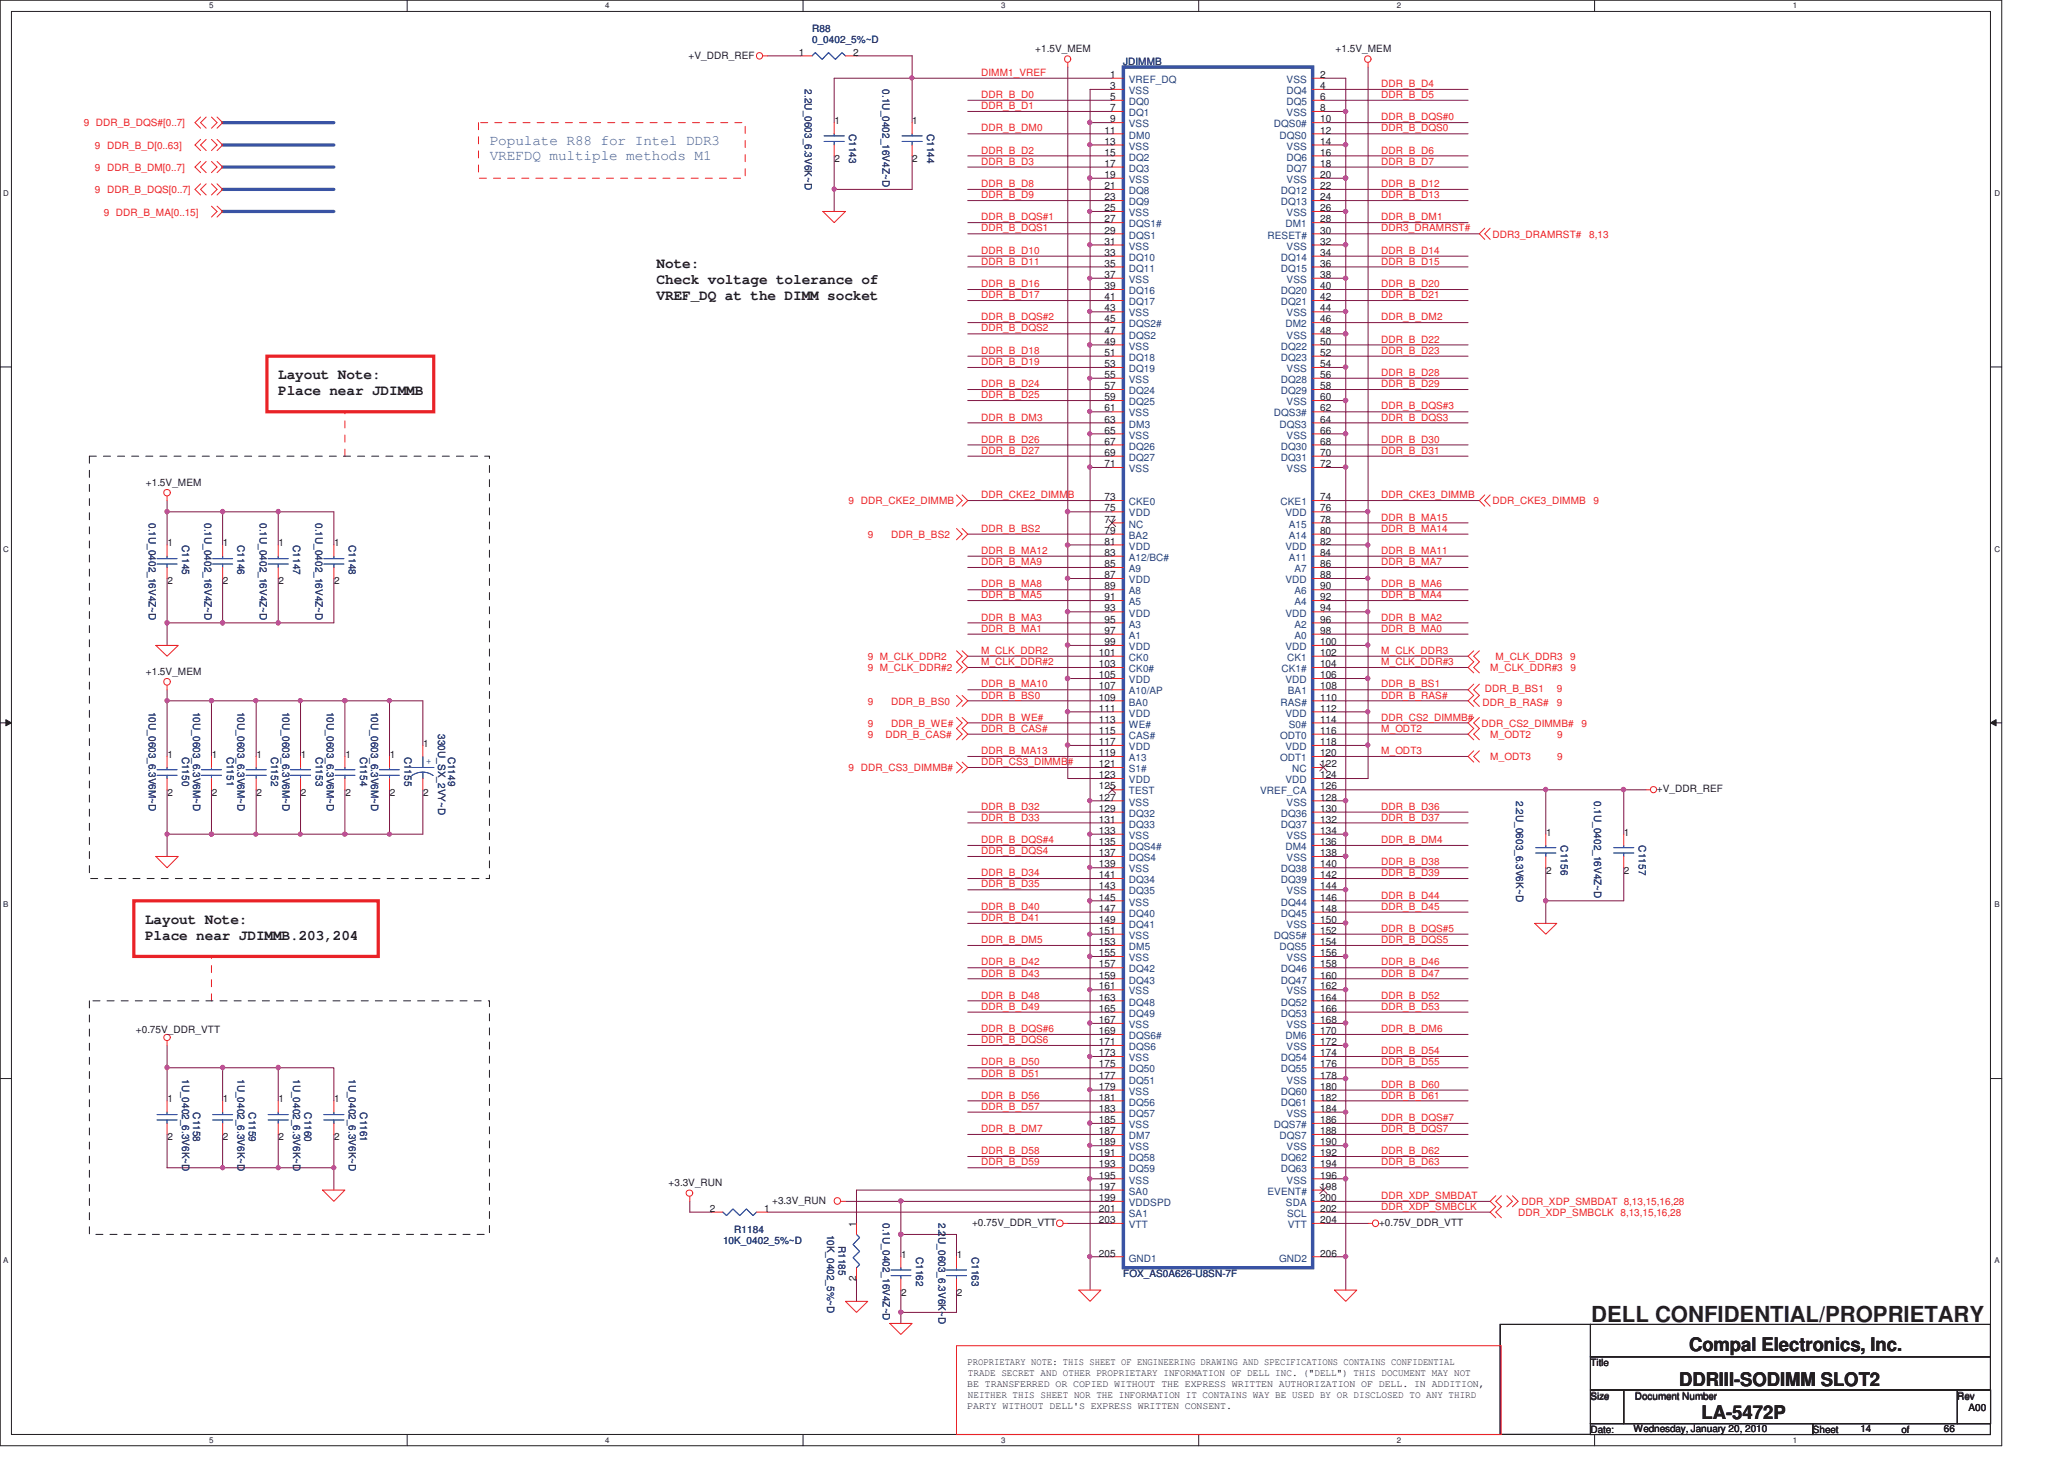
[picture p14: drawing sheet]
<svg xmlns="http://www.w3.org/2000/svg" width="297mm" height="210mm" viewBox="0 0 297 210" stroke-linecap="round" stroke-linejoin="round" font-family="sans-serif">
<defs><g id="words">
<text font-size="3.2" fill="#231f20" x="229" y="190.3">DELL CONFIDENTIAL/PROPRIETARY</text>
<g font-size="2.7" fill="#231f20">
<text x="243.1" y="194.4">Compal Electronics, Inc.</text>
<text x="241.7" y="199.4">DDRIII-SODIMM SLOT2</text>
<text x="244.9" y="204.2">LA-5472P</text>
</g>
<g font-size="2.1" fill="#3953a4">
<text x="70.5" y="20.9">Populate R88 for Intel DDR3</text>
<text x="70.5" y="23">VREFDQ multiple methods M1</text>
</g>
<g font-size="2.1" fill="#231f20">
<text x="94.5" y="38.6">Note:</text>
<text x="94.5" y="40.9">Check voltage tolerance of</text>
<text x="94.5" y="43.2">VREF_DQ at the DIMM socket</text>
<text x="40" y="54.6">Layout Note:</text>
<text x="40" y="56.9">Place near JDIMMB</text>
<text x="20.9" y="133">Layout Note:</text>
<text x="20.9" y="135.3">Place near JDIMMB.203,204</text>
</g>
<g font-size="1.4" fill="#282973">
<text x="116.9" y="4.6">R88</text>
<text x="116.9" y="6.2">0_0402_5%~D</text>
<text x="161.7" y="9.4">JDIMMB</text>
<text x="115.8" y="12.9" transform="rotate(90 115.8 12.9)">2.2U_0603_6.3V6K~D</text>
<text x="127" y="12.9" transform="rotate(90 127 12.9)">0.1U_0402_16V4Z~D</text>
<text x="122.2" y="19.3" transform="rotate(90 122.2 19.3)">C1143</text>
<text x="133.4" y="19.3" transform="rotate(90 133.4 19.3)">C1144</text>
<text x="21.4" y="75.3" transform="rotate(90 21.4 75.3)">0.1U_0402_16V4Z~D</text>
<text x="29.4" y="75.3" transform="rotate(90 29.4 75.3)">0.1U_0402_16V4Z~D</text>
<text x="37.4" y="75.3" transform="rotate(90 37.4 75.3)">0.1U_0402_16V4Z~D</text>
<text x="45.4" y="75.3" transform="rotate(90 45.4 75.3)">0.1U_0402_16V4Z~D</text>
<text x="26.2" y="78.4" transform="rotate(90 26.2 78.4)">C1145</text>
<text x="34.2" y="78.4" transform="rotate(90 34.2 78.4)">C1146</text>
<text x="42.2" y="78.4" transform="rotate(90 42.2 78.4)">C1147</text>
<text x="50.2" y="78.4" transform="rotate(90 50.2 78.4)">C1148</text>
<text x="21.4" y="102.4" transform="rotate(90 21.4 102.4)">10U_0603_6.3V6M~D</text>
<text x="27.8" y="102.4" transform="rotate(90 27.8 102.4)">10U_0603_6.3V6M~D</text>
<text x="34.2" y="102.4" transform="rotate(90 34.2 102.4)">10U_0603_6.3V6M~D</text>
<text x="40.7" y="102.4" transform="rotate(90 40.7 102.4)">10U_0603_6.3V6M~D</text>
<text x="47" y="102.4" transform="rotate(90 47 102.4)">10U_0603_6.3V6M~D</text>
<text x="53.4" y="102.4" transform="rotate(90 53.4 102.4)">10U_0603_6.3V6M~D</text>
<text x="63" y="105.7" transform="rotate(90 63 105.7)">330U_SX_2VY~D</text>
<text x="26.2" y="108.9" transform="rotate(90 26.2 108.9)">C1150</text>
<text x="32.6" y="108.9" transform="rotate(90 32.6 108.9)">C1151</text>
<text x="39" y="108.9" transform="rotate(90 39 108.9)">C1152</text>
<text x="45.4" y="108.9" transform="rotate(90 45.4 108.9)">C1153</text>
<text x="51.8" y="108.9" transform="rotate(90 51.8 108.9)">C1154</text>
<text x="58.2" y="108.9" transform="rotate(90 58.2 108.9)">C1155</text>
<text x="64.5" y="108.9" transform="rotate(90 64.5 108.9)">C1149</text>
<text x="218.2" y="115.3" transform="rotate(90 218.2 115.3)">2.2U_0603_6.3V6K~D</text>
<text x="229.4" y="115.3" transform="rotate(90 229.4 115.3)">0.1U_0402_16V4Z~D</text>
<text x="224.6" y="121.7" transform="rotate(90 224.6 121.7)">C1156</text>
<text x="235.8" y="121.7" transform="rotate(90 235.8 121.7)">C1157</text>
<text x="26.2" y="155.3" transform="rotate(90 26.2 155.3)">1U_0402_6.3V6K~D</text>
<text x="34.2" y="155.3" transform="rotate(90 34.2 155.3)">1U_0402_6.3V6K~D</text>
<text x="42.2" y="155.3" transform="rotate(90 42.2 155.3)">1U_0402_6.3V6K~D</text>
<text x="50.2" y="155.3" transform="rotate(90 50.2 155.3)">1U_0402_6.3V6K~D</text>
<text x="27.8" y="160.1" transform="rotate(90 27.8 160.1)">C1158</text>
<text x="35.8" y="160.1" transform="rotate(90 35.8 160.1)">C1159</text>
<text x="43.8" y="160.1" transform="rotate(90 43.8 160.1)">C1160</text>
<text x="51.8" y="160.1" transform="rotate(90 51.8 160.1)">C1161</text>
<text x="104.1" y="179">10K_0402_5%~D</text>
<text x="105.7" y="177.4">R1184</text>
<text x="119" y="177.7" transform="rotate(90 119 177.7)">10K_0402_5%~D</text>
<text x="120.6" y="179.3" transform="rotate(90 120.6 179.3)">R1185</text>
<text x="127" y="176" transform="rotate(90 127 176)">0.1U_0402_16V4Z~D</text>
<text x="135.1" y="176" transform="rotate(90 135.1 176)">2.2U_0603_6.3V6K~D</text>
<text x="131.8" y="180.9" transform="rotate(90 131.8 180.9)">C1162</text>
<text x="139.8" y="180.9" transform="rotate(90 139.8 180.9)">C1163</text>
<text x="161.7" y="183.8">FOX_AS0A626-U8SN-7F</text>
</g>
<g font-size="1.4" fill="#231f20">
<text x="99.1" y="8.5">+V_DDR_REF</text>
<text x="115" y="8">1</text>
<text x="122.8" y="8">2</text>
<text x="149" y="7.5">+1.5V_MEM</text>
<text x="159.8" y="11.2">1</text>
<text x="190" y="11.2">2</text>
<text x="192.2" y="7.5">+1.5V_MEM</text>
<text x="120.1" y="17.9">1</text>
<text x="131.3" y="17.9">1</text>
<text x="159.8" y="12.8">3</text>
<text x="159.8" y="14.4">5</text>
<text x="159.8" y="16">7</text>
<text x="159.8" y="17.6">9</text>
<text x="190" y="17.6">10</text>
<text x="190" y="16">8</text>
<text x="190" y="12.8">4</text>
<text x="190" y="14.4">6</text>
<text x="120.1" y="23.3">2</text>
<text x="131.3" y="23.3">2</text>
<text x="158.9" y="19.2">11</text>
<text x="158.9" y="20.8">13</text>
<text x="158.9" y="22.4">15</text>
<text x="158.9" y="24">17</text>
<text x="190" y="19.2">12</text>
<text x="190" y="20.8">14</text>
<text x="190" y="22.4">16</text>
<text x="190" y="24">18</text>
<text x="158.9" y="25.6">19</text>
<text x="158.9" y="27.2">21</text>
<text x="158.9" y="28.8">23</text>
<text x="190" y="27.2">22</text>
<text x="190" y="28.8">24</text>
<text x="190" y="25.6">20</text>
<text x="158.9" y="30.4">25</text>
<text x="158.9" y="32">27</text>
<text x="158.9" y="33.6">29</text>
<text x="158.9" y="35.2">31</text>
<text x="190" y="32">28</text>
<text x="190" y="33.6">30</text>
<text x="190" y="30.4">26</text>
<text x="190" y="35.2">32</text>
<text x="158.9" y="36.8">33</text>
<text x="158.9" y="38.4">35</text>
<text x="158.9" y="40">37</text>
<text x="158.9" y="41.6">39</text>
<text x="190" y="36.8">34</text>
<text x="190" y="38.4">36</text>
<text x="190" y="41.6">40</text>
<text x="190" y="40">38</text>
<text x="158.9" y="43.2">41</text>
<text x="158.9" y="44.8">43</text>
<text x="158.9" y="46.4">45</text>
<text x="190" y="46.4">46</text>
<text x="190" y="43.2">42</text>
<text x="190" y="44.8">44</text>
<text x="158.9" y="48">47</text>
<text x="158.9" y="49.6">49</text>
<text x="158.9" y="51.2">51</text>
<text x="158.9" y="52.8">53</text>
<text x="190" y="49.6">50</text>
<text x="190" y="51.2">52</text>
<text x="190" y="48">48</text>
<text x="190" y="52.8">54</text>
<text x="158.9" y="54.4">55</text>
<text x="158.9" y="56">57</text>
<text x="158.9" y="57.6">59</text>
<text x="158.9" y="59.2">61</text>
<text x="190" y="59.2">62</text>
<text x="190" y="54.4">56</text>
<text x="190" y="56">58</text>
<text x="190" y="57.6">60</text>
<text x="158.9" y="60.8">63</text>
<text x="158.9" y="62.4">65</text>
<text x="158.9" y="64">67</text>
<text x="158.9" y="65.6">69</text>
<text x="190" y="60.8">64</text>
<text x="190" y="64">68</text>
<text x="190" y="65.6">70</text>
<text x="190" y="62.4">66</text>
<text x="21" y="69.9">+1.5V_MEM</text>
<text x="158.9" y="67.2">71</text>
<text x="158.9" y="72">73</text>
<text x="190" y="67.2">72</text>
<text x="190" y="72">74</text>
<text x="158.9" y="73.6">75</text>
<text x="158.9" y="75.2">77</text>
<text x="158.9" y="76.8">79</text>
<text x="190" y="75.2">78</text>
<text x="190" y="76.8">80</text>
<text x="190" y="73.6">76</text>
<text x="24.1" y="78.6">1</text>
<text x="32.1" y="78.6">1</text>
<text x="40.1" y="78.6">1</text>
<text x="48.1" y="78.6">1</text>
<text x="158.9" y="78.4">81</text>
<text x="158.9" y="80">83</text>
<text x="158.9" y="81.6">85</text>
<text x="158.9" y="83.2">87</text>
<text x="190" y="80">84</text>
<text x="190" y="81.6">86</text>
<text x="190" y="78.4">82</text>
<text x="190" y="83.2">88</text>
<text x="24.1" y="84.1">2</text>
<text x="32.1" y="84.1">2</text>
<text x="40.1" y="84.1">2</text>
<text x="48.1" y="84.1">2</text>
<text x="158.9" y="84.8">89</text>
<text x="158.9" y="86.4">91</text>
<text x="158.9" y="88">93</text>
<text x="158.9" y="89.6">95</text>
<text x="190" y="84.8">90</text>
<text x="190" y="86.4">92</text>
<text x="190" y="89.6">96</text>
<text x="190" y="88">94</text>
<text x="158.1" y="94.4">101</text>
<text x="158.9" y="91.2">97</text>
<text x="158.9" y="92.8">99</text>
<text x="190" y="94.4">102</text>
<text x="190" y="91.2">98</text>
<text x="190" y="92.8">100</text>
<text x="21" y="97.1">+1.5V_MEM</text>
<text x="158.1" y="96">103</text>
<text x="158.1" y="97.6">105</text>
<text x="158.1" y="99.2">107</text>
<text x="158.1" y="100.8">109</text>
<text x="190" y="96">104</text>
<text x="190" y="97.6">106</text>
<text x="190" y="99.2">108</text>
<text x="190" y="100.8">110</text>
<text x="60.9" y="107.5">1</text>
<text x="158.1" y="102.4">111</text>
<text x="158.1" y="104">113</text>
<text x="158.1" y="105.6">115</text>
<text x="158.1" y="107.2">117</text>
<text x="190" y="105.6">116</text>
<text x="190" y="104">114</text>
<text x="190" y="102.4">112</text>
<text x="190" y="107.2">118</text>
<text x="24.1" y="109">1</text>
<text x="30.5" y="109">1</text>
<text x="36.9" y="109">1</text>
<text x="43.3" y="109">1</text>
<text x="49.7" y="109">1</text>
<text x="56.1" y="109">1</text>
<text x="158.1" y="108.8">119</text>
<text x="158.1" y="110.4">121</text>
<text x="158.1" y="112">123</text>
<text x="158.1" y="113.6">125</text>
<text x="190" y="108.8">120</text>
<text x="190" y="112">124</text>
<text x="190" y="113.6">126</text>
<text x="190" y="110.4">122</text>
<text x="24.1" y="114.5">2</text>
<text x="30.5" y="114.5">2</text>
<text x="36.9" y="114.5">2</text>
<text x="43.3" y="114.5">2</text>
<text x="49.7" y="114.5">2</text>
<text x="56.1" y="114.5">2</text>
<text x="60.9" y="114.5">2</text>
<text x="158.1" y="115.2">127</text>
<text x="158.1" y="116.8">129</text>
<text x="158.1" y="118.4">131</text>
<text x="190" y="116.8">130</text>
<text x="190" y="118.4">132</text>
<text x="190" y="115.2">128</text>
<text x="238.4" y="114.1">+V_DDR_REF</text>
<text x="158.1" y="120">133</text>
<text x="158.1" y="121.6">135</text>
<text x="158.1" y="123.2">137</text>
<text x="158.1" y="124.8">139</text>
<text x="190" y="121.6">136</text>
<text x="190" y="124.8">140</text>
<text x="190" y="120">134</text>
<text x="190" y="123.2">138</text>
<text x="222.5" y="120.3">1</text>
<text x="222.5" y="125.7">2</text>
<text x="233.7" y="120.3">1</text>
<text x="233.7" y="125.7">2</text>
<text x="158.1" y="126.4">141</text>
<text x="158.1" y="128">143</text>
<text x="158.1" y="129.6">145</text>
<text x="158.1" y="131.2">147</text>
<text x="190" y="126.4">142</text>
<text x="190" y="129.6">146</text>
<text x="190" y="131.2">148</text>
<text x="190" y="128">144</text>
<text x="158.1" y="132.8">149</text>
<text x="158.1" y="134.4">151</text>
<text x="158.1" y="136">153</text>
<text x="158.1" y="137.6">155</text>
<text x="190" y="134.4">152</text>
<text x="190" y="136">154</text>
<text x="190" y="132.8">150</text>
<text x="190" y="137.6">156</text>
<text x="158.1" y="139.2">157</text>
<text x="158.1" y="140.9">159</text>
<text x="158.1" y="142.4">161</text>
<text x="190" y="139.2">158</text>
<text x="190" y="140.9">160</text>
<text x="190" y="142.4">162</text>
<text x="19.6" y="148.6">+0.75V_DDR_VTT</text>
<text x="158.1" y="144">163</text>
<text x="158.1" y="145.6">165</text>
<text x="158.1" y="147.2">167</text>
<text x="158.1" y="148.8">169</text>
<text x="190" y="148.8">170</text>
<text x="190" y="144">164</text>
<text x="190" y="145.6">166</text>
<text x="190" y="147.2">168</text>
<text x="158.1" y="150.4">171</text>
<text x="158.1" y="152">173</text>
<text x="158.1" y="153.6">175</text>
<text x="158.1" y="155.2">177</text>
<text x="190" y="152">174</text>
<text x="190" y="153.6">176</text>
<text x="190" y="150.4">172</text>
<text x="190" y="155.2">178</text>
<text x="24.1" y="158.6">1</text>
<text x="32.1" y="158.6">1</text>
<text x="40.1" y="158.6">1</text>
<text x="48.1" y="158.6">1</text>
<text x="158.1" y="156.8">179</text>
<text x="158.1" y="158.4">181</text>
<text x="158.1" y="160">183</text>
<text x="158.1" y="161.6">185</text>
<text x="190" y="161.6">186</text>
<text x="190" y="156.8">180</text>
<text x="190" y="158.4">182</text>
<text x="190" y="160">184</text>
<text x="24.1" y="164.1">2</text>
<text x="32.1" y="164.1">2</text>
<text x="40.1" y="164.1">2</text>
<text x="48.1" y="164.1">2</text>
<text x="158.1" y="163.2">187</text>
<text x="158.1" y="164.8">189</text>
<text x="158.1" y="166.4">191</text>
<text x="190" y="163.2">188</text>
<text x="190" y="166.4">192</text>
<text x="190" y="164.8">190</text>
<text x="96.2" y="170.7">+3.3V_RUN</text>
<text x="111.1" y="173.3">+3.3V_RUN</text>
<text x="158.1" y="168">193</text>
<text x="158.1" y="169.6">195</text>
<text x="158.1" y="171.2">197</text>
<text x="158.1" y="172.9">199</text>
<text x="190" y="172.9">200</text>
<text x="190" y="171.2">198</text>
<text x="190" y="168">194</text>
<text x="190" y="169.6">196</text>
<text x="102.1" y="174.4">2</text>
<text x="110" y="174.4">1</text>
<text x="123.2" y="176.6" transform="rotate(-90 123.2 176.6)">1</text>
<text x="139.9" y="176.5">+0.75V_DDR_VTT</text>
<text x="158.1" y="174.4">201</text>
<text x="158.1" y="176">203</text>
<text x="190" y="174.4">202</text>
<text x="190" y="176">204</text>
<text x="198.5" y="176.5">+0.75V_DDR_VTT</text>
<text x="123.2" y="184.4" transform="rotate(-90 123.2 184.4)">2</text>
<text x="129.7" y="181">1</text>
<text x="137.7" y="181">1</text>
<text x="158.1" y="180.9">205</text>
<text x="190" y="180.9">206</text>
<text x="129.7" y="186.5">2</text>
<text x="137.7" y="186.5">2</text>
<text x="139.3" y="196.5">PROPRIETARY NOTE: THIS SHEET OF ENGINEERING DRAWING AND SPECIFICATIONS CONTAINS CONFIDENTIAL</text>
<text x="228.9" y="196.6">Title</text>
<text x="139.2" y="199.6">BE TRANSFERRED OR COPIED WITHOUT THE EXPRESS WRITTEN AUTHORIZATION OF DELL. IN ADDITION,</text>
<text x="139.2" y="202.7">PARTY WITHOUT DELL'S EXPRESS WRITTEN CONSENT.</text>
<text x="139.3" y="198">TRADE SECRET AND OTHER PROPRIETARY INFORMATION OF DELL INC. (&quot;DELL&quot;) THIS DOCUMENT MAY NOT</text>
<text x="139.3" y="201.2">NEITHER THIS SHEET NOR THE INFORMATION IT CONTAINS WAY BE USED BY OR DISCLOSED TO ANY THIRD</text>
<text x="228.9" y="201.4">Size</text>
<text x="235.3" y="201.4">Document Number</text>
<text x="281.7" y="201.4">Rev</text>
<text x="283.3" y="203">A00</text>
<text x="228.9" y="206.3">Date:</text>
<text x="235.1" y="206.1">Wednesday, January 20, 2010</text>
<text x="260.9" y="206.3">Sheet</text>
<text x="267.7" y="206.1">14</text>
<text x="273.7" y="206.2">of</text>
<text x="279.8" y="206.1">66</text>
</g>
<g font-size="1.4" fill="#ed2024">
<text x="141.2" y="10.9">DIMM1_VREF</text>
<text x="141.2" y="14.1">DDR_B_D0</text>
<text x="141.2" y="15.7">DDR_B_D1</text>
<text x="198.8" y="14.1">DDR_B_D5</text>
<text x="198.8" y="12.5">DDR_B_D4</text>
<text x="198.8" y="17.3">DDR_B_DQS#0</text>
<text x="12.1" y="18.2">9 DDR_B_DQS#[0..7]</text>
<text x="13.7" y="21.4">9 DDR_B_D[0..63]</text>
<text x="141.2" y="22.1">DDR_B_D2</text>
<text x="141.2" y="18.9">DDR_B_DM0</text>
<text x="141.2" y="23.7">DDR_B_D3</text>
<text x="198.8" y="23.7">DDR_B_D7</text>
<text x="198.8" y="22.1">DDR_B_D6</text>
<text x="198.8" y="18.9">DDR_B_DQS0</text>
<text x="13.7" y="27.8">9 DDR_B_DQS[0..7]</text>
<text x="13.7" y="24.6">9 DDR_B_DM[0..7]</text>
<text x="141.2" y="26.9">DDR_B_D8</text>
<text x="141.2" y="28.5">DDR_B_D9</text>
<text x="198.8" y="26.9">DDR_B_D12</text>
<text x="198.8" y="28.5">DDR_B_D13</text>
<text x="14.9" y="31">9 DDR_B_MA[0..15]</text>
<text x="141.2" y="33.3">DDR_B_DQS1</text>
<text x="141.2" y="31.7">DDR_B_DQS#1</text>
<text x="198.8" y="33.3">DDR3_DRAMRST#</text>
<text x="198.8" y="31.7">DDR_B_DM1</text>
<text x="214.8" y="34.2">DDR3_DRAMRST#</text>
<text x="228.7" y="34.2">8,13</text>
<text x="141.2" y="36.5">DDR_B_D10</text>
<text x="141.2" y="38.1">DDR_B_D11</text>
<text x="141.2" y="41.3">DDR_B_D16</text>
<text x="198.8" y="41.3">DDR_B_D20</text>
<text x="198.8" y="36.5">DDR_B_D14</text>
<text x="198.8" y="38.1">DDR_B_D15</text>
<text x="141.2" y="46.1">DDR_B_DQS#2</text>
<text x="141.2" y="47.7">DDR_B_DQS2</text>
<text x="141.2" y="42.9">DDR_B_D17</text>
<text x="198.8" y="42.9">DDR_B_D21</text>
<text x="198.8" y="46.1">DDR_B_DM2</text>
<text x="141.2" y="52.5">DDR_B_D19</text>
<text x="141.2" y="50.9">DDR_B_D18</text>
<text x="198.8" y="49.3">DDR_B_D22</text>
<text x="198.8" y="50.9">DDR_B_D23</text>
<text x="141.2" y="55.7">DDR_B_D24</text>
<text x="141.2" y="57.3">DDR_B_D25</text>
<text x="198.8" y="58.9">DDR_B_DQS#3</text>
<text x="198.8" y="54.1">DDR_B_D28</text>
<text x="198.8" y="55.7">DDR_B_D29</text>
<text x="141.2" y="65.3">DDR_B_D27</text>
<text x="141.2" y="60.5">DDR_B_DM3</text>
<text x="141.2" y="63.7">DDR_B_D26</text>
<text x="198.8" y="60.5">DDR_B_DQS3</text>
<text x="198.8" y="63.7">DDR_B_D30</text>
<text x="198.8" y="65.3">DDR_B_D31</text>
<text x="141.2" y="71.7">DDR_CKE2_DIMMB</text>
<text x="198.8" y="71.7">DDR_CKE3_DIMMB</text>
<text x="122.1" y="72.6">9 DDR_CKE2_DIMMB</text>
<text x="124.9" y="77.4">9</text>
<text x="128.2" y="77.4">DDR_B_BS2</text>
<text x="141.2" y="76.5">DDR_B_BS2</text>
<text x="198.8" y="76.5">DDR_B_MA14</text>
<text x="198.8" y="74.9">DDR_B_MA15</text>
<text x="214.8" y="72.6">DDR_CKE3_DIMMB</text>
<text x="229.3" y="72.6">9</text>
<text x="141.2" y="79.7">DDR_B_MA12</text>
<text x="141.2" y="81.3">DDR_B_MA9</text>
<text x="198.8" y="81.3">DDR_B_MA7</text>
<text x="198.8" y="79.7">DDR_B_MA11</text>
<text x="141.2" y="89.3">DDR_B_MA3</text>
<text x="141.2" y="84.5">DDR_B_MA8</text>
<text x="141.2" y="86.1">DDR_B_MA5</text>
<text x="198.8" y="84.5">DDR_B_MA6</text>
<text x="198.8" y="86.1">DDR_B_MA4</text>
<text x="198.8" y="89.3">DDR_B_MA2</text>
<text x="124.9" y="95">9 M_CLK_DDR2</text>
<text x="141.2" y="90.9">DDR_B_MA1</text>
<text x="141.2" y="94.1">M_CLK_DDR2</text>
<text x="141.2" y="95.7">M_CLK_DDR#2</text>
<text x="198.8" y="94.1">M_CLK_DDR3</text>
<text x="198.8" y="95.7">M_CLK_DDR#3</text>
<text x="198.8" y="90.9">DDR_B_MA0</text>
<text x="215.2" y="95">M_CLK_DDR3</text>
<text x="226" y="95">9</text>
<text x="124.9" y="96.6">9 M_CLK_DDR#2</text>
<text x="124.9" y="101.4">9</text>
<text x="128.2" y="101.4">DDR_B_BS0</text>
<text x="141.2" y="100.5">DDR_B_BS0</text>
<text x="141.2" y="98.9">DDR_B_MA10</text>
<text x="198.8" y="98.9">DDR_B_BS1</text>
<text x="198.8" y="100.5">DDR_B_RAS#</text>
<text x="213.3" y="101.6">DDR_B_RAS#</text>
<text x="213.7" y="99.7">DDR_B_BS1</text>
<text x="214.5" y="96.6">M_CLK_DDR#3</text>
<text x="224" y="101.6">9</text>
<text x="224.1" y="99.7">9</text>
<text x="226" y="96.6">9</text>
<text x="124.9" y="106.2">9</text>
<text x="124.9" y="104.6">9</text>
<text x="127.4" y="106.2">DDR_B_CAS#</text>
<text x="128.2" y="104.6">DDR_B_WE#</text>
<text x="141.2" y="103.7">DDR_B_WE#</text>
<text x="141.2" y="105.3">DDR_B_CAS#</text>
<text x="198.8" y="105.3">M_ODT2</text>
<text x="198.8" y="103.7">DDR_CS2_DIMMB#</text>
<text x="213.2" y="104.6">DDR_CS2_DIMMB#</text>
<text x="214.5" y="106.2">M_ODT2</text>
<text x="224.1" y="106.2">9</text>
<text x="227.6" y="104.6">9</text>
<text x="122.1" y="111">9 DDR_CS3_DIMMB#</text>
<text x="141.2" y="110.1">DDR_CS3_DIMMB#</text>
<text x="141.2" y="108.6">DDR_B_MA13</text>
<text x="198.8" y="108.6">M_ODT3</text>
<text x="214.5" y="109.4">M_ODT3</text>
<text x="224.1" y="109.4">9</text>
<text x="141.2" y="116.5">DDR_B_D32</text>
<text x="141.2" y="118.1">DDR_B_D33</text>
<text x="198.8" y="118.1">DDR_B_D37</text>
<text x="198.8" y="116.5">DDR_B_D36</text>
<text x="141.2" y="122.9">DDR_B_DQS4</text>
<text x="141.2" y="121.3">DDR_B_DQS#4</text>
<text x="198.8" y="124.5">DDR_B_D38</text>
<text x="198.8" y="121.3">DDR_B_DM4</text>
<text x="141.2" y="130.9">DDR_B_D40</text>
<text x="141.2" y="126.1">DDR_B_D34</text>
<text x="141.2" y="127.7">DDR_B_D35</text>
<text x="198.8" y="129.3">DDR_B_D44</text>
<text x="198.8" y="130.9">DDR_B_D45</text>
<text x="198.8" y="126.1">DDR_B_D39</text>
<text x="141.2" y="132.5">DDR_B_D41</text>
<text x="141.2" y="135.7">DDR_B_DM5</text>
<text x="198.8" y="134.1">DDR_B_DQS#5</text>
<text x="198.8" y="135.7">DDR_B_DQS5</text>
<text x="141.2" y="140.6">DDR_B_D43</text>
<text x="141.2" y="143.7">DDR_B_D48</text>
<text x="141.2" y="138.9">DDR_B_D42</text>
<text x="198.8" y="143.7">DDR_B_D52</text>
<text x="198.8" y="138.9">DDR_B_D46</text>
<text x="198.8" y="140.6">DDR_B_D47</text>
<text x="141.2" y="145.3">DDR_B_D49</text>
<text x="141.2" y="148.6">DDR_B_DQS#6</text>
<text x="198.8" y="145.3">DDR_B_D53</text>
<text x="198.8" y="148.6">DDR_B_DM6</text>
<text x="141.2" y="150.1">DDR_B_DQS6</text>
<text x="141.2" y="153.3">DDR_B_D50</text>
<text x="141.2" y="154.9">DDR_B_D51</text>
<text x="198.8" y="151.7">DDR_B_D54</text>
<text x="198.8" y="153.3">DDR_B_D55</text>
<text x="141.2" y="159.7">DDR_B_D57</text>
<text x="141.2" y="158.1">DDR_B_D56</text>
<text x="198.8" y="158.1">DDR_B_D61</text>
<text x="198.8" y="161.3">DDR_B_DQS#7</text>
<text x="198.8" y="156.5">DDR_B_D60</text>
<text x="141.2" y="167.7">DDR_B_D59</text>
<text x="141.2" y="163">DDR_B_DM7</text>
<text x="141.2" y="166.1">DDR_B_D58</text>
<text x="198.8" y="166.1">DDR_B_D62</text>
<text x="198.8" y="167.7">DDR_B_D63</text>
<text x="198.8" y="163">DDR_B_DQS7</text>
<text x="198.8" y="172.5">DDR_XDP_SMBDAT</text>
<text x="218.9" y="173.4">DDR_XDP_SMBDAT 8,13,15,16,28</text>
<text x="198.8" y="174.1">DDR_XDP_SMBCLK</text>
<text x="218.5" y="175.1">DDR_XDP_SMBCLK 8,13,15,16,28</text>
</g>
<g font-size="1.4" fill="#1d437e">
<text x="162.5" y="11.9">VREF_DQ</text>
<text x="185.2" y="11.9">VSS</text>
<text x="162.5" y="13.5">VSS</text>
<text x="162.5" y="15.1">DQ0</text>
<text x="162.5" y="16.7">DQ1</text>
<text x="185.1" y="13.5">DQ4</text>
<text x="185.1" y="15.1">DQ5</text>
<text x="185.2" y="16.7">VSS</text>
<text x="162.5" y="18.3">VSS</text>
<text x="162.5" y="19.9">DM0</text>
<text x="162.5" y="21.5">VSS</text>
<text x="162.5" y="23.1">DQ2</text>
<text x="183.3" y="18.3">DQS0#</text>
<text x="184.1" y="19.9">DQS0</text>
<text x="185.1" y="23.1">DQ6</text>
<text x="185.2" y="21.5">VSS</text>
<text x="162.5" y="24.7">DQ3</text>
<text x="162.5" y="26.3">VSS</text>
<text x="162.5" y="27.9">DQ8</text>
<text x="162.5" y="29.5">DQ9</text>
<text x="184.3" y="27.9">DQ12</text>
<text x="184.3" y="29.5">DQ13</text>
<text x="185.1" y="24.7">DQ7</text>
<text x="185.2" y="26.3">VSS</text>
<text x="162.5" y="31.1">VSS</text>
<text x="162.5" y="32.7">DQS1#</text>
<text x="162.5" y="34.3">DQS1</text>
<text x="162.5" y="36">VSS</text>
<text x="182.4" y="34.3">RESET#</text>
<text x="185" y="32.7">DM1</text>
<text x="185.2" y="31.1">VSS</text>
<text x="185.2" y="36">VSS</text>
<text x="162.5" y="37.5">DQ10</text>
<text x="162.5" y="39.1">DQ11</text>
<text x="162.5" y="40.7">VSS</text>
<text x="184.3" y="37.5">DQ14</text>
<text x="184.3" y="39.1">DQ15</text>
<text x="185.2" y="40.7">VSS</text>
<text x="162.5" y="42.3">DQ16</text>
<text x="162.5" y="43.9">DQ17</text>
<text x="162.5" y="45.5">VSS</text>
<text x="162.5" y="47.1">DQS2#</text>
<text x="184.3" y="42.3">DQ20</text>
<text x="184.3" y="43.9">DQ21</text>
<text x="185" y="47.1">DM2</text>
<text x="185.2" y="45.5">VSS</text>
<text x="162.5" y="48.7">DQS2</text>
<text x="162.5" y="50.3">VSS</text>
<text x="162.5" y="51.9">DQ18</text>
<text x="162.5" y="53.6">DQ19</text>
<text x="184.3" y="50.3">DQ22</text>
<text x="184.3" y="51.9">DQ23</text>
<text x="185.2" y="48.7">VSS</text>
<text x="185.2" y="53.6">VSS</text>
<text x="162.5" y="55.1">VSS</text>
<text x="162.5" y="56.7">DQ24</text>
<text x="162.5" y="58.3">DQ25</text>
<text x="162.5" y="59.9">VSS</text>
<text x="183.3" y="59.9">DQS3#</text>
<text x="184.3" y="55.1">DQ28</text>
<text x="184.3" y="56.7">DQ29</text>
<text x="185.2" y="58.3">VSS</text>
<text x="162.5" y="61.6">DM3</text>
<text x="162.5" y="63.1">VSS</text>
<text x="162.5" y="64.7">DQ26</text>
<text x="184.1" y="61.6">DQS3</text>
<text x="184.3" y="64.7">DQ30</text>
<text x="185.2" y="63.1">VSS</text>
<text x="162.5" y="66.3">DQ27</text>
<text x="162.5" y="67.9">VSS</text>
<text x="184.3" y="66.3">DQ31</text>
<text x="185.2" y="67.9">VSS</text>
<text x="162.5" y="72.7">CKE0</text>
<text x="162.5" y="74.3">VDD</text>
<text x="162.5" y="76">NC</text>
<text x="162.5" y="77.5">BA2</text>
<text x="184.3" y="72.7">CKE1</text>
<text x="185" y="74.3">VDD</text>
<text x="185.5" y="76">A15</text>
<text x="185.5" y="77.5">A14</text>
<text x="162.5" y="79.1">VDD</text>
<text x="162.5" y="80.7">A12/BC#</text>
<text x="162.5" y="82.3">A9</text>
<text x="162.5" y="83.9">VDD</text>
<text x="185" y="79.1">VDD</text>
<text x="185" y="83.9">VDD</text>
<text x="185.5" y="80.7">A11</text>
<text x="186.3" y="82.3">A7</text>
<text x="162.5" y="85.6">A8</text>
<text x="162.5" y="87.1">A5</text>
<text x="162.5" y="88.7">VDD</text>
<text x="185" y="88.7">VDD</text>
<text x="186.3" y="85.6">A6</text>
<text x="186.3" y="87.1">A4</text>
<text x="162.5" y="90.3">A3</text>
<text x="162.5" y="91.9">A1</text>
<text x="162.5" y="93.6">VDD</text>
<text x="162.5" y="95.1">CK0</text>
<text x="185" y="93.6">VDD</text>
<text x="185.2" y="95.1">CK1</text>
<text x="186.3" y="90.3">A2</text>
<text x="186.3" y="91.9">A0</text>
<text x="162.5" y="96.7">CK0#</text>
<text x="162.5" y="98.3">VDD</text>
<text x="162.5" y="99.9">A10/AP</text>
<text x="162.5" y="101.6">BA0</text>
<text x="184.3" y="101.6">RAS#</text>
<text x="184.4" y="96.7">CK1#</text>
<text x="185" y="98.3">VDD</text>
<text x="185.3" y="99.9">BA1</text>
<text x="162.5" y="103.1">VDD</text>
<text x="162.5" y="104.7">WE#</text>
<text x="162.5" y="106.3">CAS#</text>
<text x="162.5" y="108">VDD</text>
<text x="184.2" y="106.3">ODT0</text>
<text x="185" y="103.1">VDD</text>
<text x="185" y="108">VDD</text>
<text x="185.5" y="104.7">S0#</text>
<text x="162.5" y="109.5">A13</text>
<text x="162.5" y="111.1">S1#</text>
<text x="162.5" y="112.7">VDD</text>
<text x="184.2" y="109.5">ODT1</text>
<text x="185" y="112.7">VDD</text>
<text x="186" y="111.1">NC</text>
<text x="162.5" y="114.3">TEST</text>
<text x="162.5" y="116">VSS</text>
<text x="162.5" y="117.5">DQ32</text>
<text x="162.5" y="119.1">DQ33</text>
<text x="181.4" y="114.3">VREF_CA</text>
<text x="184.3" y="117.5">DQ36</text>
<text x="184.3" y="119.1">DQ37</text>
<text x="185.2" y="116">VSS</text>
<text x="162.5" y="120.7">VSS</text>
<text x="162.5" y="122.3">DQS4#</text>
<text x="162.5" y="123.9">DQS4</text>
<text x="162.5" y="125.6">VSS</text>
<text x="184.3" y="125.6">DQ38</text>
<text x="185" y="122.3">DM4</text>
<text x="185.2" y="120.7">VSS</text>
<text x="185.2" y="123.9">VSS</text>
<text x="162.5" y="127.1">DQ34</text>
<text x="162.5" y="128.7">DQ35</text>
<text x="162.5" y="130.4">VSS</text>
<text x="162.5" y="131.9">DQ40</text>
<text x="184.3" y="127.1">DQ39</text>
<text x="184.3" y="130.4">DQ44</text>
<text x="184.3" y="131.9">DQ45</text>
<text x="185.2" y="128.7">VSS</text>
<text x="162.5" y="133.6">DQ41</text>
<text x="162.5" y="135.1">VSS</text>
<text x="162.5" y="136.7">DM5</text>
<text x="183.3" y="135.1">DQS5#</text>
<text x="184.1" y="136.7">DQS5</text>
<text x="185.2" y="133.6">VSS</text>
<text x="162.5" y="138.3">VSS</text>
<text x="162.5" y="140">DQ42</text>
<text x="162.5" y="141.6">DQ43</text>
<text x="162.5" y="143.1">VSS</text>
<text x="184.3" y="140">DQ46</text>
<text x="184.3" y="141.6">DQ47</text>
<text x="185.2" y="138.3">VSS</text>
<text x="185.2" y="143.1">VSS</text>
<text x="162.5" y="144.7">DQ48</text>
<text x="162.5" y="146.3">DQ49</text>
<text x="162.5" y="148">VSS</text>
<text x="162.5" y="149.5">DQS6#</text>
<text x="184.3" y="144.7">DQ52</text>
<text x="184.3" y="146.3">DQ53</text>
<text x="185" y="149.5">DM6</text>
<text x="185.2" y="148">VSS</text>
<text x="162.5" y="151.1">DQS6</text>
<text x="162.5" y="152.7">VSS</text>
<text x="162.5" y="154.3">DQ50</text>
<text x="162.5" y="156">DQ51</text>
<text x="184.3" y="152.7">DQ54</text>
<text x="184.3" y="154.3">DQ55</text>
<text x="185.2" y="151.1">VSS</text>
<text x="185.2" y="156">VSS</text>
<text x="162.5" y="157.6">VSS</text>
<text x="162.5" y="159.1">DQ56</text>
<text x="162.5" y="160.7">DQ57</text>
<text x="184.3" y="157.6">DQ60</text>
<text x="184.3" y="159.1">DQ61</text>
<text x="185.2" y="160.7">VSS</text>
<text x="162.5" y="162.4">VSS</text>
<text x="162.5" y="163.9">DM7</text>
<text x="162.5" y="165.6">VSS</text>
<text x="162.5" y="167.1">DQ58</text>
<text x="183.3" y="162.4">DQS7#</text>
<text x="184.1" y="163.9">DQS7</text>
<text x="184.3" y="167.1">DQ62</text>
<text x="185.2" y="165.6">VSS</text>
<text x="162.5" y="168.7">DQ59</text>
<text x="162.5" y="170.4">VSS</text>
<text x="162.5" y="171.9">SA0</text>
<text x="162.5" y="173.6">VDDSPD</text>
<text x="182.4" y="171.9">EVENT#</text>
<text x="184.3" y="168.7">DQ63</text>
<text x="185.1" y="173.6">SDA</text>
<text x="185.2" y="170.4">VSS</text>
<text x="162.5" y="175.1">SA1</text>
<text x="162.5" y="176.7">VTT</text>
<text x="185.2" y="175.1">SCL</text>
<text x="185.3" y="176.7">VTT</text>
<text x="162.5" y="181.6">GND1</text>
<text x="184.1" y="181.6">GND2</text>
</g>
<text font-size="1.4" fill="#3953a4" x="61.3" y="109.9">+</text>
<g font-size="1.1" fill="#231f20">
<text x="30.1" y="1.2">5</text>
<text x="87.1" y="1.2">4</text>
<text x="144.1" y="1.2">3</text>
<text x="201" y="1.2">2</text>
<text x="258" y="1.2">1</text>
<text x=".5" y="28.2">D</text>
<text x="287" y="28.2">D</text>
<text x=".5" y="79.4">C</text>
<text x="287" y="79.4">C</text>
<text x=".5" y="130.6">B</text>
<text x="287" y="130.6">B</text>
<text x=".5" y="181.8">A</text>
<text x="287" y="181.8">A</text>
<text x="30.1" y="207.6">5</text>
<text x="87.1" y="207.6">4</text>
<text x="144.1" y="207.6">3</text>
<text x="201" y="207.6">2</text>
<text x="258" y="207.6">1</text>
</g>
</g></defs>
<path d="M0 0h288.1v208.1h-288.1zM1.6 1.6h284.9v204.8h-284.9z" fill="none" stroke="#231f20" stroke-width=".14"/>
<g fill="#fff">
<path d="M30.1 .2h.6v1.2h-.6z"/>
<path d="M30.1 206.6h.6v1.2h-.6z"/>
</g>
<path d="M58.6 0v1.6M58.6 206.4v1.7" fill="none" stroke="#231f20" stroke-width=".14"/>
<g fill="#fff">
<path d="M87 .2h.6v1.2h-.6z"/>
<path d="M87 206.6h.6v1.2h-.6z"/>
</g>
<path d="M115.6 0v1.6M115.6 206.4v1.7" fill="none" stroke="#231f20" stroke-width=".14"/>
<g fill="#fff">
<path d="M144 .2h.6v1.2h-.6z"/>
<path d="M144 206.6h.6v1.2h-.6z"/>
</g>
<path d="M172.5 0v1.6M172.5 206.4v1.7" fill="none" stroke="#231f20" stroke-width=".14"/>
<g fill="#fff">
<path d="M200.9 .2h.6v1.2h-.6z"/>
<path d="M200.9 206.6h.6v1.2h-.6z"/>
</g>
<path d="M229.5 0v1.6M229.5 206.4v1.7" fill="none" stroke="#231f20" stroke-width=".14"/>
<g fill="#fff">
<path d="M257.9 .2h.6v1.2h-.6z"/>
<path d="M257.9 206.6h.6v1.2h-.6z"/>
<path d="M.5 27.2h.7v1.2h-.7z"/>
<path d="M286.9 27.2h.7v1.2h-.7z"/>
<path d="M.5 78.4h.7v1.2h-.7z"/>
<path d="M286.9 78.4h.7v1.2h-.7z"/>
</g>
<path d="M0 52.8h1.6M286.5 52.8h1.6" fill="none" stroke="#231f20" stroke-width=".14"/>
<g fill="#fff">
<path d="M.5 129.6h.7v1.2h-.7z"/>
<path d="M286.9 129.6h.7v1.2h-.7z"/>
</g>
<path d="M0 104h1.6M286.5 104h1.6" fill="none" stroke="#231f20" stroke-width=".14"/>
<path d="M.8 103.6l.8 .4-.8 .5z" fill="#231f20"/>
<path d="M.8 103.6l.8 .4-.8 .5z" fill="none" stroke="#231f20" stroke-width=".14"/>
<path d="M286.5 104l.8-.4v.9z" fill="#231f20"/>
<path d="M286.5 104l.8-.4v.9z" fill="none" stroke="#231f20" stroke-width=".14"/>
<g fill="#fff">
<path d="M.5 180.8h.7v1.2h-.7z"/>
<path d="M286.9 180.8h.7v1.2h-.7z"/>
</g>
<path d="M0 155.2h1.6M286.5 155.2h1.6" fill="none" stroke="#231f20" stroke-width=".14"/>
<path d="M32 17.6h16M32 30.4h16M32 20.9h16M32 24h16M32 27.3h16" fill="none" stroke="#3953a4" stroke-width=".47"/>
<path d="M32 73.7v4.7M129.6 177.7h8.1" fill="none" stroke="#7f1442" stroke-width=".14"/>
<circle cx="129.6" cy="177.7" r=".33" fill="#b9529f"/>
<circle cx="129.6" cy="177.7" r=".33" fill="none" stroke="#b9529f" stroke-width=".14"/>
<path d="M193.7 128.1v4.8" fill="none" stroke="#7f1442" stroke-width=".14"/>
<circle cx="193.7" cy="128" r=".31" fill="#b9529f"/>
<circle cx="193.7" cy="128" r=".31" fill="none" stroke="#b9529f" stroke-width=".14"/>
<path d="M193.7 16v4.9M190.5 128.1h3.2M190.5 123.3h3.2M190.5 160.1h3.2" fill="none" stroke="#7f1442" stroke-width=".14"/>
<circle cx="193.7" cy="123.2" r=".3" fill="#b9529f"/>
<circle cx="193.7" cy="123.2" r=".3" fill="none" stroke="#b9529f" stroke-width=".14"/>
<path d="M190.5 35.3h3.2M139.3 52.9h20.8M190.5 52.9h3.2M190.5 49.6h20.8M190.5 41.7h20.8M190.5 81.7h20.8" fill="none" stroke="#7f1442" stroke-width=".14"/>
<circle cx="193.6" cy="35.2" r=".31" fill="#b9529f"/>
<circle cx="193.6" cy="35.2" r=".31" fill="none" stroke="#b9529f" stroke-width=".14"/>
<path d="M190.5 20.9h3.2" fill="none" stroke="#7f1442" stroke-width=".14"/>
<circle cx="193.7" cy="20.8" r=".31" fill="#b9529f"/>
<circle cx="193.7" cy="20.8" r=".31" fill="none" stroke="#b9529f" stroke-width=".14"/>
<g fill="none" stroke="#7f1442" stroke-width=".14">
<path d="M139.3 27.3h20.8M193.7 35.3v4.7M139.3 65.7h20.8M153.7 73.7h6.4M196.9 73.7v4.7M153.7 92.9h6.4M139.3 110.5h20.8M139.3 100.9h20.8M196.9 102.5v4.8M156.9 147.3h3.2M121.7 172.9h7.9M139.3 168.1h20.8"/>
<path d="M153.7 176.1h6.4M190.5 166.4h20.8"/>
</g>
<circle cx="196.8" cy="73.6" r=".3" fill="#b9529f"/>
<circle cx="196.8" cy="73.6" r=".3" fill="none" stroke="#b9529f" stroke-width=".14"/>
<path d="M156.9 35.3v4.7" fill="none" stroke="#7f1442" stroke-width=".14"/>
<circle cx="156.8" cy="35.2" r=".3" fill="#b9529f"/>
<circle cx="156.8" cy="35.2" r=".3" fill="none" stroke="#b9529f" stroke-width=".14"/>
<path d="M120.1 11.3h11.2" fill="none" stroke="#7f1442" stroke-width=".14"/>
<circle cx="131.2" cy="11.2" r=".29" fill="#b9529f"/>
<circle cx="131.2" cy="11.2" r=".29" fill="none" stroke="#b9529f" stroke-width=".14"/>
<path d="M190.5 164.9h3.2" fill="none" stroke="#7f1442" stroke-width=".14"/>
<circle cx="193.7" cy="164.8" r=".31" fill="#b9529f"/>
<circle cx="193.7" cy="164.8" r=".31" fill="none" stroke="#b9529f" stroke-width=".14"/>
<g fill="none" stroke="#7f1442" stroke-width=".14">
<path d="M120.1 22.4v4.9M156.9 20.9h3.2M190.5 33.7h22.4M190.5 32h20.8M139.3 46.4h20.8M156.9 59.3h3.2M40 73.7h8M139.3 76.9h20.8M190.5 76.9h20.8M190.5 83.3h6.4M190.5 105.7h20.8M139.3 123.3h20.8"/>
<path d="M139.3 150.5h20.8M139.3 140.9h20.8M190.5 142.5h3.2M190.5 144h20.8M139.3 160.1h20.8"/>
</g>
<circle cx="40" cy="73.6" r=".3" fill="#b9529f"/>
<circle cx="40" cy="73.6" r=".3" fill="none" stroke="#b9529f" stroke-width=".14"/>
<path d="M196.9 107.3v4.7" fill="none" stroke="#7f1442" stroke-width=".14"/>
<circle cx="196.8" cy="107.2" r=".29" fill="#b9529f"/>
<circle cx="196.8" cy="107.2" r=".29" fill="none" stroke="#b9529f" stroke-width=".14"/>
<path d="M193.7 132.9v4.8M193.7 147.3v3.2" fill="none" stroke="#7f1442" stroke-width=".14"/>
<circle cx="193.7" cy="132.8" r=".31" fill="#b9529f"/>
<circle cx="193.7" cy="132.8" r=".31" fill="none" stroke="#b9529f" stroke-width=".14"/>
<g fill="none" stroke="#7f1442" stroke-width=".14">
<path d="M120.1 27.3h11.2M139.3 56.1h20.8M190.5 51.3h20.8M190.5 43.3h20.8M156.9 62.4h3.2M139.3 89.6h20.8M190.5 84.9h20.8M196.9 83.3v4.8M190.5 118.4h20.8M190.5 116.9h20.8M139.3 132.9h20.8M156.9 124.9h3.2"/>
<path d="M190.5 137.7h3.2M190.5 172.9h24M129.6 185.7v3.2"/>
</g>
<circle cx="196.8" cy="83.2" r=".29" fill="#b9529f"/>
<circle cx="196.8" cy="83.2" r=".29" fill="none" stroke="#b9529f" stroke-width=".14"/>
<path d="M156.9 161.7v3.2" fill="none" stroke="#7f1442" stroke-width=".14"/>
<circle cx="156.8" cy="161.6" r=".3" fill="#b9529f"/>
<circle cx="156.8" cy="161.6" r=".3" fill="none" stroke="#b9529f" stroke-width=".14"/>
<path d="M156.9 137.7v4.8" fill="none" stroke="#7f1442" stroke-width=".14"/>
<circle cx="156.8" cy="137.6" r=".31" fill="#b9529f"/>
<circle cx="156.8" cy="137.6" r=".31" fill="none" stroke="#b9529f" stroke-width=".14"/>
<path d="M156.9 49.6v4.8" fill="none" stroke="#7f1442" stroke-width=".14"/>
<circle cx="156.8" cy="49.6" r=".31" fill="#b9529f"/>
<circle cx="156.8" cy="49.6" r=".31" fill="none" stroke="#b9529f" stroke-width=".14"/>
<path d="M156.9 17.6v3.3" fill="none" stroke="#7f1442" stroke-width=".14"/>
<circle cx="156.8" cy="17.6" r=".31" fill="#b9529f"/>
<circle cx="156.8" cy="17.6" r=".31" fill="none" stroke="#b9529f" stroke-width=".14"/>
<path d="M131.3 11.3v6.3M190.5 169.7h3.2" fill="none" stroke="#7f1442" stroke-width=".14"/>
<circle cx="193.6" cy="169.6" r=".32" fill="#b9529f"/>
<circle cx="193.6" cy="169.6" r=".32" fill="none" stroke="#b9529f" stroke-width=".14"/>
<path d="M190.5 57.6h3.2M190.5 48.1h3.2M190.5 59.3h20.8M190.5 129.6h20.8M190.5 155.3h3.2M190.5 168.1h20.8" fill="none" stroke="#7f1442" stroke-width=".14"/>
<circle cx="193.7" cy="48" r=".31" fill="#b9529f"/>
<circle cx="193.7" cy="48" r=".31" fill="none" stroke="#b9529f" stroke-width=".14"/>
<path d="M190.5 16h3.2M139.3 72h20.8M156.9 115.3h3.2M139.3 131.3h20.8M123.3 171.3h36.8" fill="none" stroke="#7f1442" stroke-width=".14"/>
<circle cx="193.7" cy="16" r=".31" fill="#b9529f"/>
<circle cx="193.7" cy="16" r=".31" fill="none" stroke="#b9529f" stroke-width=".14"/>
<path d="M190.5 14.4h20.8M139.3 33.7h20.8M139.3 28.9h20.8M193.7 44.9v3.2M196.9 88.1v4.8M156.9 129.6v4.8" fill="none" stroke="#7f1442" stroke-width=".14"/>
<circle cx="156.8" cy="129.6" r=".31" fill="#b9529f"/>
<circle cx="156.8" cy="129.6" r=".31" fill="none" stroke="#b9529f" stroke-width=".14"/>
<path d="M156.9 59.3v3.1" fill="none" stroke="#7f1442" stroke-width=".14"/>
<circle cx="156.8" cy="59.2" r=".29" fill="#b9529f"/>
<circle cx="156.8" cy="59.2" r=".29" fill="none" stroke="#b9529f" stroke-width=".14"/>
<path d="M156.9 25.7v4.7" fill="none" stroke="#7f1442" stroke-width=".14"/>
<circle cx="156.8" cy="25.6" r=".31" fill="#b9529f"/>
<circle cx="156.8" cy="25.6" r=".31" fill="none" stroke="#b9529f" stroke-width=".14"/>
<path d="M120.1 27.3v3.1" fill="none" stroke="#7f1442" stroke-width=".14"/>
<circle cx="120" cy="27.2" r=".29" fill="#b9529f"/>
<circle cx="120" cy="27.2" r=".29" fill="none" stroke="#b9529f" stroke-width=".14"/>
<g fill="none" stroke="#7f1442" stroke-width=".14">
<path d="M153.7 9.6v64.1M190.5 36.9h20.8M190.5 72h22.4M24 83.3v6.3M32 83.3v6.3M153.7 97.7h6.4M153.7 112h6.4M190.5 120.1h3.2M190.5 139.3h20.8M139.3 153.7h20.8M139.3 144h20.8M156.9 152.1h3.2"/>
<path d="M190.5 152.1h20.8M190.5 145.7h20.8M139.3 163.3h20.8M129.6 188.9v1.6"/>
</g>
<circle cx="129.7" cy="188.8" r=".31" fill="#b9529f"/>
<circle cx="129.7" cy="188.8" r=".31" fill="none" stroke="#b9529f" stroke-width=".14"/>
<path d="M153.7 73.7v4.7" fill="none" stroke="#7f1442" stroke-width=".14"/>
<circle cx="153.6" cy="73.6" r=".32" fill="#b9529f"/>
<circle cx="153.6" cy="73.6" r=".32" fill="none" stroke="#b9529f" stroke-width=".14"/>
<path d="M153.7 97.7v4.8" fill="none" stroke="#7f1442" stroke-width=".14"/>
<circle cx="153.6" cy="97.6" r=".32" fill="#b9529f"/>
<circle cx="153.6" cy="97.6" r=".32" fill="none" stroke="#b9529f" stroke-width=".14"/>
<path d="M156.9 152.1v4.8" fill="none" stroke="#7f1442" stroke-width=".14"/>
<circle cx="156.8" cy="152.1" r=".3" fill="#b9529f"/>
<circle cx="156.8" cy="152.1" r=".3" fill="none" stroke="#b9529f" stroke-width=".14"/>
<path d="M156.9 120.1v4.8" fill="none" stroke="#7f1442" stroke-width=".14"/>
<circle cx="156.8" cy="120" r=".29" fill="#b9529f"/>
<circle cx="156.8" cy="120" r=".29" fill="none" stroke="#b9529f" stroke-width=".14"/>
<path d="M193.7 180.9v4.8" fill="none" stroke="#7f1442" stroke-width=".14"/>
<circle cx="193.6" cy="180.8" r=".31" fill="#b9529f"/>
<circle cx="193.6" cy="180.8" r=".31" fill="none" stroke="#b9529f" stroke-width=".14"/>
<path d="M190.5 78.4h6.4M190.5 86.4h20.8M190.5 158.4h20.8" fill="none" stroke="#7f1442" stroke-width=".14"/>
<circle cx="196.8" cy="78.4" r=".29" fill="#b9529f"/>
<circle cx="196.8" cy="78.4" r=".29" fill="none" stroke="#b9529f" stroke-width=".14"/>
<path d="M190.5 25.7h3.2M156.9 49.6h3.2M190.5 46.4h20.8M139.3 91.3h20.8M156.9 137.7h3.2" fill="none" stroke="#7f1442" stroke-width=".14"/>
<circle cx="193.6" cy="25.6" r=".32" fill="#b9529f"/>
<circle cx="193.6" cy="25.6" r=".32" fill="none" stroke="#b9529f" stroke-width=".14"/>
<path d="M193.7 123.3v4.8" fill="none" stroke="#7f1442" stroke-width=".14"/>
<circle cx="193.7" cy="123.2" r=".3" fill="#b9529f"/>
<circle cx="193.7" cy="123.2" r=".3" fill="none" stroke="#b9529f" stroke-width=".14"/>
<path d="M193.7 52.9v4.7" fill="none" stroke="#7f1442" stroke-width=".14"/>
<circle cx="193.7" cy="52.8" r=".31" fill="#b9529f"/>
<circle cx="193.7" cy="52.8" r=".31" fill="none" stroke="#b9529f" stroke-width=".14"/>
<path d="M156.9 156.9v4.8" fill="none" stroke="#7f1442" stroke-width=".14"/>
<circle cx="156.8" cy="156.8" r=".29" fill="#b9529f"/>
<circle cx="156.8" cy="156.8" r=".29" fill="none" stroke="#b9529f" stroke-width=".14"/>
<path d="M156.9 67.3v48" fill="none" stroke="#7f1442" stroke-width=".14"/>
<circle cx="156.8" cy="67.2" r=".29" fill="#b9529f"/>
<circle cx="156.8" cy="67.2" r=".29" fill="none" stroke="#b9529f" stroke-width=".14"/>
<path d="M190.5 60.9h20.8M190.5 73.7h6.4M190.5 99.3h20.8M190.5 115.3h3.2M190.5 131.3h20.8M190.5 124.9h20.8M129.6 177.7v3.2M129.6 172.9h30.5" fill="none" stroke="#7f1442" stroke-width=".14"/>
<circle cx="129.6" cy="172.8" r=".32" fill="#b9529f"/>
<circle cx="129.6" cy="172.8" r=".32" fill="none" stroke="#b9529f" stroke-width=".14"/>
<path d="M139.3 36.9h20.8M139.3 32h20.8M190.5 24h20.8M190.5 22.4h20.8M156.9 67.3h3.2M153.7 88.1v4.8M139.3 104h20.8" fill="none" stroke="#7f1442" stroke-width=".14"/>
<circle cx="153.6" cy="88" r=".31" fill="#b9529f"/>
<circle cx="153.6" cy="88" r=".31" fill="none" stroke="#b9529f" stroke-width=".14"/>
<path d="M190.5 40h3.2M139.3 80h20.8M190.5 108.9h20.8M156.9 120.1h3.2M139.3 145.7h20.8M190.5 153.7h20.8M190.5 140.9h20.8M156.9 161.7h3.2M190.5 174.5h24" fill="none" stroke="#7f1442" stroke-width=".14"/>
<circle cx="193.7" cy="40" r=".3" fill="#b9529f"/>
<circle cx="193.7" cy="40" r=".3" fill="none" stroke="#b9529f" stroke-width=".14"/>
<path d="M139.3 14.4h20.8M139.3 22.4h20.8M156.9 35.3h3.2M190.5 38.4h20.8M193.7 155.3v4.8M190.5 176.1h6.4" fill="none" stroke="#7f1442" stroke-width=".14"/>
<circle cx="193.6" cy="155.2" r=".31" fill="#b9529f"/>
<circle cx="193.6" cy="155.2" r=".31" fill="none" stroke="#b9529f" stroke-width=".14"/>
<path d="M156.9 142.5v4.8" fill="none" stroke="#7f1442" stroke-width=".14"/>
<circle cx="156.8" cy="142.4" r=".29" fill="#b9529f"/>
<circle cx="156.8" cy="142.4" r=".29" fill="none" stroke="#b9529f" stroke-width=".14"/>
<path d="M156.9 40v4.9" fill="none" stroke="#7f1442" stroke-width=".14"/>
<circle cx="156.8" cy="40" r=".29" fill="#b9529f"/>
<circle cx="156.8" cy="40" r=".29" fill="none" stroke="#b9529f" stroke-width=".14"/>
<path d="M190.5 30.4h3.2M139.3 48.1h20.8M190.5 54.4h20.8M190.5 94.4h20.8M190.5 112h6.4M190.5 107.3h6.4M156.9 156.9h3.2" fill="none" stroke="#7f1442" stroke-width=".14"/>
<circle cx="193.7" cy="30.4" r=".31" fill="#b9529f"/>
<circle cx="193.7" cy="30.4" r=".31" fill="none" stroke="#b9529f" stroke-width=".14"/>
<path d="M190.5 12.9h20.8M48 83.3v6.3M153.7 102.5v4.8M123.3 184v3.3M129.6 188.9h8.1" fill="none" stroke="#7f1442" stroke-width=".14"/>
<circle cx="153.6" cy="102.4" r=".31" fill="#b9529f"/>
<circle cx="153.6" cy="102.4" r=".31" fill="none" stroke="#b9529f" stroke-width=".14"/>
<path d="M190.5 88.1h6.4M190.5 100.9h20.8M190.5 132.9h3.2M110.5 174.5h49.6" fill="none" stroke="#7f1442" stroke-width=".14"/>
<circle cx="196.8" cy="88" r=".29" fill="#b9529f"/>
<circle cx="196.8" cy="88" r=".29" fill="none" stroke="#b9529f" stroke-width=".14"/>
<path d="M120.1 11.3v6.3M139.3 38.4h20.8M156.9 54.4h3.2M40 73.7v4.7M193.7 67.3v48M24 89.6v3.3M139.3 116.9h20.8M139.3 105.7h20.8M139.3 136.1h20.8M139.3 126.4h20.8M156.9 129.6h3.2" fill="none" stroke="#7f1442" stroke-width=".14"/>
<circle cx="193.7" cy="67.2" r=".31" fill="#b9529f"/>
<circle cx="193.7" cy="67.2" r=".31" fill="none" stroke="#b9529f" stroke-width=".14"/>
<path d="M196.9 9.6v64.1M193.7 40v4.9M190.5 102.5h6.4M190.5 148.9h20.8M99.3 172.9v1.6" fill="none" stroke="#7f1442" stroke-width=".14"/>
<circle cx="196.8" cy="102.4" r=".29" fill="#b9529f"/>
<circle cx="196.8" cy="102.4" r=".29" fill="none" stroke="#b9529f" stroke-width=".14"/>
<path d="M139.3 16h20.8M156.9 12.9h3.2M139.3 57.6h20.8M24 73.7v4.7M139.3 84.9h20.8M153.7 83.3v4.8M190.5 97.7h6.4M153.7 107.3h6.4M139.3 148.9h20.8M156.9 142.5h3.2" fill="none" stroke="#7f1442" stroke-width=".14"/>
<circle cx="153.7" cy="83.2" r=".3" fill="#b9529f"/>
<circle cx="153.7" cy="83.2" r=".3" fill="none" stroke="#b9529f" stroke-width=".14"/>
<path d="M196.9 78.4v4.9M196.9 97.7v4.8" fill="none" stroke="#7f1442" stroke-width=".14"/>
<circle cx="196.8" cy="97.6" r=".31" fill="#b9529f"/>
<circle cx="196.8" cy="97.6" r=".31" fill="none" stroke="#b9529f" stroke-width=".14"/>
<path d="M193.7 62.4v4.9" fill="none" stroke="#7f1442" stroke-width=".14"/>
<circle cx="193.7" cy="62.4" r=".31" fill="#b9529f"/>
<circle cx="193.7" cy="62.4" r=".31" fill="none" stroke="#b9529f" stroke-width=".14"/>
<path d="M156.9 44.9v4.7" fill="none" stroke="#7f1442" stroke-width=".14"/>
<circle cx="156.8" cy="44.8" r=".29" fill="#b9529f"/>
<circle cx="156.8" cy="44.8" r=".29" fill="none" stroke="#b9529f" stroke-width=".14"/>
<path d="M156.9 30.4v4.9" fill="none" stroke="#7f1442" stroke-width=".14"/>
<circle cx="156.8" cy="30.4" r=".29" fill="#b9529f"/>
<circle cx="156.8" cy="30.4" r=".29" fill="none" stroke="#b9529f" stroke-width=".14"/>
<path d="M156.9 12.9v4.7M190.5 150.5h3.2M190.5 163.3h20.8M190.5 161.7h20.8" fill="none" stroke="#7f1442" stroke-width=".14"/>
<circle cx="193.7" cy="150.4" r=".31" fill="#b9529f"/>
<circle cx="193.7" cy="150.4" r=".31" fill="none" stroke="#b9529f" stroke-width=".14"/>
<path d="M190.5 147.3h3.2" fill="none" stroke="#7f1442" stroke-width=".14"/>
<circle cx="193.7" cy="147.2" r=".31" fill="#b9529f"/>
<circle cx="193.7" cy="147.2" r=".31" fill="none" stroke="#b9529f" stroke-width=".14"/>
<path d="M190.5 92.9h6.4M190.5 96.1h20.8" fill="none" stroke="#7f1442" stroke-width=".14"/>
<circle cx="196.8" cy="92.8" r=".29" fill="#b9529f"/>
<circle cx="196.8" cy="92.8" r=".29" fill="none" stroke="#b9529f" stroke-width=".14"/>
<path d="M156.9 25.7h3.2M156.9 40h3.2M190.5 56.1h20.8M139.3 60.9h20.8M190.5 75.3h20.8M40 83.3v6.3M153.7 92.9v4.8M190.5 89.6h20.8M123.3 171.3v4.8M156.9 164.9h3.2" fill="none" stroke="#7f1442" stroke-width=".14"/>
<circle cx="153.6" cy="92.8" r=".31" fill="#b9529f"/>
<circle cx="153.6" cy="92.8" r=".31" fill="none" stroke="#b9529f" stroke-width=".14"/>
<path d="M193.7 48.1v4.8" fill="none" stroke="#7f1442" stroke-width=".14"/>
<circle cx="193.7" cy="48" r=".31" fill="#b9529f"/>
<circle cx="193.7" cy="48" r=".31" fill="none" stroke="#b9529f" stroke-width=".14"/>
<path d="M156.9 124.9v4.7" fill="none" stroke="#7f1442" stroke-width=".14"/>
<circle cx="156.8" cy="124.8" r=".29" fill="#b9529f"/>
<circle cx="156.8" cy="124.8" r=".29" fill="none" stroke="#b9529f" stroke-width=".14"/>
<path d="M156.9 54.4v4.9" fill="none" stroke="#7f1442" stroke-width=".14"/>
<circle cx="156.8" cy="54.4" r=".29" fill="#b9529f"/>
<circle cx="156.8" cy="54.4" r=".29" fill="none" stroke="#b9529f" stroke-width=".14"/>
<path d="M156.9 20.9v4.8" fill="none" stroke="#7f1442" stroke-width=".14"/>
<circle cx="156.8" cy="20.8" r=".29" fill="#b9529f"/>
<circle cx="156.8" cy="20.8" r=".29" fill="none" stroke="#b9529f" stroke-width=".14"/>
<g fill="none" stroke="#7f1442" stroke-width=".14">
<path d="M190.5 17.6h20.8M190.5 27.3h20.8M139.3 41.7h20.8M190.5 62.4h3.2M190.5 64h20.8M139.3 94.4h20.8M190.5 80h20.8M139.3 118.4h20.8M153.7 107.3v4.7M153.7 102.5h6.4M139.3 128.1h20.8M190.5 134.4h20.8"/>
<path d="M190.5 121.7h20.8M139.3 155.3h20.8M137.7 185.7v3.2"/>
</g>
<circle cx="153.6" cy="107.2" r=".31" fill="#b9529f"/>
<circle cx="153.6" cy="107.2" r=".31" fill="none" stroke="#b9529f" stroke-width=".14"/>
<path d="M193.7 25.7v9.6M156.9 134.4v3.3" fill="none" stroke="#7f1442" stroke-width=".14"/>
<circle cx="156.8" cy="134.4" r=".29" fill="#b9529f"/>
<circle cx="156.8" cy="134.4" r=".29" fill="none" stroke="#b9529f" stroke-width=".14"/>
<path d="M156.9 62.4v4.9" fill="none" stroke="#7f1442" stroke-width=".14"/>
<circle cx="156.8" cy="62.4" r=".29" fill="#b9529f"/>
<circle cx="156.8" cy="62.4" r=".29" fill="none" stroke="#b9529f" stroke-width=".14"/>
<path d="M131.3 22.4v4.9M190.5 44.9h3.2M190.5 156.9h20.8M137.7 177.7v3.2" fill="none" stroke="#7f1442" stroke-width=".14"/>
<circle cx="193.7" cy="44.8" r=".31" fill="#b9529f"/>
<circle cx="193.7" cy="44.8" r=".31" fill="none" stroke="#b9529f" stroke-width=".14"/>
<path d="M139.3 19.3h20.8M139.3 51.3h20.8M139.3 86.4h20.8M153.7 88.1h6.4M233.7 113.7h3.2M156.9 134.4h3.2M156.9 169.7h3.2" fill="none" stroke="#7f1442" stroke-width=".14"/>
<circle cx="233.6" cy="113.6" r=".32" fill="#b9529f"/>
<circle cx="233.6" cy="113.6" r=".32" fill="none" stroke="#b9529f" stroke-width=".14"/>
<path d="M48 73.7v4.7M153.7 78.4v4.9" fill="none" stroke="#7f1442" stroke-width=".14"/>
<circle cx="153.6" cy="78.4" r=".31" fill="#b9529f"/>
<circle cx="153.6" cy="78.4" r=".31" fill="none" stroke="#b9529f" stroke-width=".14"/>
<path d="M193.7 57.6v4.8M196.9 92.9v4.8" fill="none" stroke="#7f1442" stroke-width=".14"/>
<circle cx="193.6" cy="57.6" r=".32" fill="#b9529f"/>
<circle cx="193.6" cy="57.6" r=".32" fill="none" stroke="#b9529f" stroke-width=".14"/>
<path d="M156.9 17.6h3.2M193.7 11.3v4.7M139.3 24h20.8M139.3 64h20.8M153.7 78.4h6.4M139.3 99.3h20.8M153.7 83.3h6.4M190.5 91.3h20.8M190.5 126.4h20.8M193.7 150.5v4.8M139.3 166.4h20.8" fill="none" stroke="#7f1442" stroke-width=".14"/>
<circle cx="193.7" cy="150.4" r=".31" fill="#b9529f"/>
<circle cx="193.7" cy="150.4" r=".31" fill="none" stroke="#b9529f" stroke-width=".14"/>
<path d="M193.7 20.9v4.8M156.9 147.3v4.8" fill="none" stroke="#7f1442" stroke-width=".14"/>
<circle cx="156.8" cy="147.2" r=".29" fill="#b9529f"/>
<circle cx="156.8" cy="147.2" r=".29" fill="none" stroke="#b9529f" stroke-width=".14"/>
<path d="M156.9 115.3v4.8" fill="none" stroke="#7f1442" stroke-width=".14"/>
<circle cx="156.8" cy="115.2" r=".3" fill="#b9529f"/>
<circle cx="156.8" cy="115.2" r=".3" fill="none" stroke="#b9529f" stroke-width=".14"/>
<g fill="none" stroke="#7f1442" stroke-width=".14">
<path d="M190.5 11.3h3.2M190.5 19.3h20.8M156.9 30.4h3.2M190.5 28.9h20.8M139.3 43.3h20.8M156.9 44.9h3.2M190.5 67.3h3.2M190.5 65.7h20.8M139.3 96.1h20.8M139.3 81.7h20.8M139.3 108.9h20.8M190.5 104h20.8"/>
<path d="M139.3 139.3h20.8M139.3 121.7h20.8M190.5 136.1h20.8M193.7 120.1v3.2M139.3 158.4h20.8M129.6 172.9v4.8"/>
</g>
<circle cx="193.7" cy="120" r=".3" fill="#b9529f"/>
<circle cx="193.7" cy="120" r=".3" fill="none" stroke="#b9529f" stroke-width=".14"/>
<path d="M193.7 142.5v4.8" fill="none" stroke="#7f1442" stroke-width=".14"/>
<circle cx="193.7" cy="142.4" r=".31" fill="#b9529f"/>
<circle cx="193.7" cy="142.4" r=".31" fill="none" stroke="#b9529f" stroke-width=".14"/>
<path d="M193.7 164.9v4.8M156.9 180.9v4.8" fill="none" stroke="#7f1442" stroke-width=".14"/>
<circle cx="156.8" cy="180.8" r=".3" fill="#b9529f"/>
<circle cx="156.8" cy="180.8" r=".3" fill="none" stroke="#b9529f" stroke-width=".14"/>
<path d="M193.7 137.7v4.8" fill="none" stroke="#7f1442" stroke-width=".14"/>
<circle cx="193.6" cy="137.6" r=".32" fill="#b9529f"/>
<circle cx="193.6" cy="137.6" r=".32" fill="none" stroke="#b9529f" stroke-width=".14"/>
<path d="M193.7 160.1v4.8" fill="none" stroke="#7f1442" stroke-width=".14"/>
<circle cx="193.7" cy="160.1" r=".3" fill="#b9529f"/>
<circle cx="193.7" cy="160.1" r=".3" fill="none" stroke="#b9529f" stroke-width=".14"/>
<path d="M193.7 115.3v4.8" fill="none" stroke="#7f1442" stroke-width=".14"/>
<circle cx="193.6" cy="115.2" r=".31" fill="#b9529f"/>
<circle cx="193.6" cy="115.2" r=".31" fill="none" stroke="#b9529f" stroke-width=".14"/>
<path d="M156.9 164.9v4.8" fill="none" stroke="#7f1442" stroke-width=".14"/>
<circle cx="156.8" cy="164.8" r=".29" fill="#b9529f"/>
<circle cx="156.8" cy="164.8" r=".29" fill="none" stroke="#b9529f" stroke-width=".14"/>
<path d="M156.9 169.7v11.2h3.2" fill="none" stroke="#7f1442" stroke-width=".14"/>
<circle cx="156.8" cy="169.6" r=".31" fill="#b9529f"/>
<circle cx="156.8" cy="169.6" r=".31" fill="none" stroke="#b9529f" stroke-width=".14"/>
<path d="M222.5 129.6v3.3" fill="none" stroke="#7f1442" stroke-width=".14"/>
<circle cx="222.4" cy="129.6" r=".31" fill="#b9529f"/>
<circle cx="222.4" cy="129.6" r=".31" fill="none" stroke="#b9529f" stroke-width=".14"/>
<path d="M222.5 124.9v4.7h11.2v-4.7M222.5 120.1v-6.4h11.2v6.4" fill="none" stroke="#7f1442" stroke-width=".14"/>
<circle cx="222.4" cy="113.6" r=".3" fill="#b9529f"/>
<circle cx="222.4" cy="113.6" r=".3" fill="none" stroke="#b9529f" stroke-width=".14"/>
<path d="M24 100.9v8M30.4 100.9v8M36.9 100.9v8M43.3 100.9v8M49.6 100.9v8M56.1 100.9v8M190.5 113.7h32" fill="none" stroke="#7f1442" stroke-width=".14"/>
<circle cx="56" cy="100.8" r=".3" fill="#b9529f"/>
<circle cx="56" cy="100.8" r=".3" fill="none" stroke="#b9529f" stroke-width=".14"/>
<path d="M24 100.9h6.4M60.9 100.9v6.4" fill="none" stroke="#7f1442" stroke-width=".14"/>
<circle cx="30.4" cy="100.8" r=".3" fill="#b9529f"/>
<circle cx="30.4" cy="100.8" r=".3" fill="none" stroke="#b9529f" stroke-width=".14"/>
<circle cx="24" cy="100.8" r=".3" fill="#b9529f"/>
<circle cx="24" cy="100.8" r=".3" fill="none" stroke="#b9529f" stroke-width=".14"/>
<path d="M24 99.3v1.6M30.4 100.9h6.5" fill="none" stroke="#7f1442" stroke-width=".14"/>
<circle cx="30.4" cy="100.8" r=".3" fill="#b9529f"/>
<circle cx="30.4" cy="100.8" r=".3" fill="none" stroke="#b9529f" stroke-width=".14"/>
<path d="M36.9 100.9h6.4" fill="none" stroke="#7f1442" stroke-width=".14"/>
<circle cx="36.8" cy="100.8" r=".3" fill="#b9529f"/>
<circle cx="36.8" cy="100.8" r=".3" fill="none" stroke="#b9529f" stroke-width=".14"/>
<path d="M43.3 100.9h6.3" fill="none" stroke="#7f1442" stroke-width=".14"/>
<circle cx="43.2" cy="100.8" r=".29" fill="#b9529f"/>
<circle cx="43.2" cy="100.8" r=".29" fill="none" stroke="#b9529f" stroke-width=".14"/>
<path d="M56.1 100.9h4.8M30.4 120.1h-6.4v3.2" fill="none" stroke="#7f1442" stroke-width=".14"/>
<circle cx="30.4" cy="120" r=".29" fill="#b9529f"/>
<circle cx="30.4" cy="120" r=".29" fill="none" stroke="#b9529f" stroke-width=".14"/>
<circle cx="24" cy="120" r=".29" fill="#b9529f"/>
<circle cx="24" cy="120" r=".29" fill="none" stroke="#b9529f" stroke-width=".14"/>
<path d="M24 113.7v6.4M56.1 113.7v6.4M60.9 113.7v6.4" fill="none" stroke="#7f1442" stroke-width=".14"/>
<circle cx="56" cy="120" r=".29" fill="#b9529f"/>
<circle cx="56" cy="120" r=".29" fill="none" stroke="#b9529f" stroke-width=".14"/>
<path d="M43.3 113.7v6.4h6.3v-6.4M56.1 120.1h4.8" fill="none" stroke="#7f1442" stroke-width=".14"/>
<circle cx="43.2" cy="120" r=".29" fill="#b9529f"/>
<circle cx="43.2" cy="120" r=".29" fill="none" stroke="#b9529f" stroke-width=".14"/>
<path d="M36.9 113.7v6.4h6.4" fill="none" stroke="#7f1442" stroke-width=".14"/>
<circle cx="36.8" cy="120" r=".29" fill="#b9529f"/>
<circle cx="36.8" cy="120" r=".29" fill="none" stroke="#b9529f" stroke-width=".14"/>
<path d="M30.4 113.7v6.4h6.5" fill="none" stroke="#7f1442" stroke-width=".14"/>
<circle cx="30.4" cy="120" r=".29" fill="#b9529f"/>
<circle cx="30.4" cy="120" r=".29" fill="none" stroke="#b9529f" stroke-width=".14"/>
<path d="M49.6 100.9h6.5" fill="none" stroke="#7f1442" stroke-width=".14"/>
<circle cx="49.6" cy="100.8" r=".32" fill="#b9529f"/>
<circle cx="49.6" cy="100.8" r=".32" fill="none" stroke="#b9529f" stroke-width=".14"/>
<path d="M49.6 120.1h6.5" fill="none" stroke="#7f1442" stroke-width=".14"/>
<circle cx="49.6" cy="120" r=".31" fill="#b9529f"/>
<circle cx="49.6" cy="120" r=".31" fill="none" stroke="#b9529f" stroke-width=".14"/>
<path d="M48 168.1v3.2" fill="none" stroke="#7f1442" stroke-width=".14"/>
<circle cx="48" cy="168" r=".29" fill="#b9529f"/>
<circle cx="48" cy="168" r=".29" fill="none" stroke="#b9529f" stroke-width=".14"/>
<path d="M24 153.7v4.7" fill="none" stroke="#7f1442" stroke-width=".14"/>
<circle cx="24" cy="153.6" r=".31" fill="#b9529f"/>
<circle cx="24" cy="153.6" r=".31" fill="none" stroke="#b9529f" stroke-width=".14"/>
<path d="M32 153.7v4.7M40 158.4v-4.7h8v4.7" fill="none" stroke="#7f1442" stroke-width=".14"/>
<circle cx="40" cy="153.6" r=".3" fill="#b9529f"/>
<circle cx="40" cy="153.6" r=".3" fill="none" stroke="#b9529f" stroke-width=".14"/>
<path d="M32 153.7h8" fill="none" stroke="#7f1442" stroke-width=".14"/>
<circle cx="32" cy="153.6" r=".31" fill="#b9529f"/>
<circle cx="32" cy="153.6" r=".31" fill="none" stroke="#b9529f" stroke-width=".14"/>
<path d="M24 153.7h8M24 163.3v4.8M40 168.1h8" fill="none" stroke="#7f1442" stroke-width=".14"/>
<circle cx="40" cy="168" r=".29" fill="#b9529f"/>
<circle cx="40" cy="168" r=".29" fill="none" stroke="#b9529f" stroke-width=".14"/>
<path d="M32 163.3v4.8h8v-4.8M48 163.3v4.8" fill="none" stroke="#7f1442" stroke-width=".14"/>
<circle cx="32" cy="168" r=".3" fill="#b9529f"/>
<circle cx="32" cy="168" r=".3" fill="none" stroke="#b9529f" stroke-width=".14"/>
<path d="M131.3 11.3h28.8M40 89.6h8M24 150.5v3.2M24 168.1h8M193.7 169.7v11.2h-3.2" fill="none" stroke="#7f1442" stroke-width=".14"/>
<circle cx="40" cy="89.6" r=".3" fill="#b9529f"/>
<circle cx="40" cy="89.6" r=".3" fill="none" stroke="#b9529f" stroke-width=".14"/>
<path d="M24 89.6h8" fill="none" stroke="#7f1442" stroke-width=".14"/>
<circle cx="24" cy="89.6" r=".31" fill="#b9529f"/>
<circle cx="24" cy="89.6" r=".31" fill="none" stroke="#b9529f" stroke-width=".14"/>
<path d="M24 73.7h8" fill="none" stroke="#7f1442" stroke-width=".14"/>
<circle cx="24" cy="73.6" r=".31" fill="#b9529f"/>
<circle cx="24" cy="73.6" r=".31" fill="none" stroke="#b9529f" stroke-width=".14"/>
<path d="M24 72v1.7M32 89.6h8" fill="none" stroke="#7f1442" stroke-width=".14"/>
<circle cx="32" cy="89.6" r=".31" fill="#b9529f"/>
<circle cx="32" cy="89.6" r=".31" fill="none" stroke="#b9529f" stroke-width=".14"/>
<path d="M32 73.7h8" fill="none" stroke="#7f1442" stroke-width=".14"/>
<circle cx="32" cy="73.6" r=".31" fill="#b9529f"/>
<circle cx="32" cy="73.6" r=".31" fill="none" stroke="#b9529f" stroke-width=".14"/>
<path d="M110.5 8h4.8M123.3 8h8v3.3M99.3 174.5h3.1" fill="none" stroke="#7f1442" stroke-width=".14"/>
<g fill="none" stroke="#ed2024" stroke-width=".14">
<path d="M28.9 16.8l-.8 .8 .8 .9M29.7 16.8l-.8 .8 .8 .9M30.4 16.8l.8 .8-.8 .9M31.2 16.8l.8 .8-.8 .9M109.8 8h.7M115.3 8h1.6M120.1 17.6v1.7M121.7 8h1.6M131.3 17.6v1.7M153.7 9v.6M160.1 11.3h1.6M160.1 12.9h1.6"/>
<path d="M160.1 14.4h1.6M160.1 16h1.6M160.1 17.6h1.6M160.1 19.3h1.6M188.9 11.3h1.6M188.9 12.9h1.6M188.9 14.4h1.6M188.9 16h1.6M188.9 17.6h1.6M188.9 19.3h1.6M196.9 9v.6M28.9 20.1l-.8 .8 .8 .8"/>
<path d="M28.9 26.5l-.8 .8 .8 .8M28.9 23.2l-.8 .8 .8 .8M29.7 20.1l-.8 .8 .8 .8M29.7 26.5l-.8 .8 .8 .8M29.7 23.2l-.8 .8 .8 .8M30.4 20.1l.8 .8-.8 .8M30.4 26.5l.8 .8-.8 .8M30.4 29.7l.8 .7-.8 .8M30.4 23.2l.8 .8-.8 .8M31.2 20.1l.8 .8-.8 .8M31.2 26.5l.8 .8-.8 .8M31.2 29.7l.8 .7-.8 .8"/>
<path d="M31.2 23.2l.8 .8-.8 .8M118.4 30.4h3.3l-1.6 1.6zM120.1 20.9v1.5M131.3 20.9v1.5M160.1 20.9h1.6M160.1 22.4h1.6M160.1 24h1.6M160.1 25.7h1.6M160.1 27.3h1.6M160.1 28.9h1.6M160.1 30.4h1.6M160.1 32h1.6"/>
<path d="M160.1 33.7h1.6M160.1 35.3h1.6M160.1 36.9h1.6M160.1 38.4h1.6M188.9 20.9h1.6M188.9 22.4h1.6M188.9 24h1.6M188.9 25.7h1.6M188.9 27.3h1.6M188.9 28.9h1.6M188.9 30.4h1.6M188.9 32h1.6"/>
<path d="M188.9 33.7h1.6M188.9 35.3h1.6M188.9 36.9h1.6M188.9 38.4h1.6M213.7 32.8l-.8 .9 .8 .8M214.5 32.8l-.8 .9 .8 .8M160.1 40h1.6M160.1 41.7h1.6M160.1 43.3h1.6M160.1 44.9h1.6M160.1 46.4h1.6M160.1 48.1h1.6"/>
<path d="M160.1 49.6h1.6M160.1 51.3h1.6M160.1 52.9h1.6M160.1 54.4h1.6M160.1 56.1h1.6M160.1 57.6h1.6M160.1 59.3h1.6M188.9 40h1.6M188.9 41.7h1.6M188.9 43.3h1.6M188.9 44.9h1.6M188.9 46.4h1.6"/>
<path d="M188.9 48.1h1.6M188.9 49.6h1.6M188.9 51.3h1.6M188.9 52.9h1.6M188.9 54.4h1.6M188.9 56.1h1.6M188.9 57.6h1.6M188.9 59.3h1.6M24 71.4v.6M24 78.4v1.6M32 78.4v1.6M40 78.4v1.6"/>
<path d="M48 78.4v1.6M137.7 71.2l.8 .8-.8 .9M137.7 76.1l.8 .8-.8 .8M138.5 71.2l.8 .8-.8 .9M138.5 76.1l.8 .8-.8 .8M160.1 60.9h1.6M160.1 62.4h1.6M160.1 64h1.6M160.1 65.7h1.6M160.1 67.3h1.6M160.1 72h1.6M160.1 73.7h1.6"/>
<path d="M160.1 75.3h1.6M160.1 76.9h1.6M160.1 78.4h1.6M188.9 60.9h1.6M188.9 62.4h1.6M188.9 64h1.6M188.9 65.7h1.6M188.9 67.3h1.6M188.9 72h1.6M188.9 73.7h1.6M188.9 75.3h1.6M188.9 76.9h1.6"/>
<path d="M188.9 78.4h1.6M213.7 71.2l-.8 .8 .8 .9M214.5 71.2l-.8 .8 .8 .9M22.4 92.9h3.3l-1.7 1.5zM24 98.6v.7M24 81.7v1.6M32 81.7v1.6M40 81.7v1.6M48 81.7v1.6M137.7 93.7l.8 .7-.8 .9 .8 .8-.8 .7M138.5 93.7l.8 .7-.8 .9 .8 .8-.8 .7M160.1 80h1.6"/>
<path d="M160.1 81.7h1.6M160.1 83.3h1.6M160.1 84.9h1.6M160.1 86.4h1.6M160.1 88.1h1.6M160.1 89.6h1.6M160.1 91.3h1.6M160.1 92.9h1.6M160.1 94.4h1.6M160.1 96.1h1.6M160.1 97.7h1.6M160.1 99.3h1.6"/>
<path d="M188.9 80h1.6M188.9 81.7h1.6M188.9 83.3h1.6M188.9 84.9h1.6M188.9 86.4h1.6M188.9 88.1h1.6M188.9 89.6h1.6M188.9 91.3h1.6M188.9 92.9h1.6M188.9 94.4h1.6M188.9 96.1h1.6M188.9 97.7h1.6"/>
<path d="M188.9 99.3h1.6M212.1 98.5l-.8 .8 .8 .8-.8 .8 .8 .8M212.1 93.7l-.8 .7 .8 .9-.8 .8 .8 .7M212.9 98.5l-.8 .8 .8 .8-.8 .8 .8 .8M212.9 93.7l-.8 .7 .8 .9-.8 .8 .8 .7M24 108.9v1.6M24 112v1.7M30.4 108.9v1.6M30.4 112v1.7M36.9 108.9v1.6M36.9 112v1.7M43.3 108.9v1.6"/>
<path d="M43.3 112v1.7M49.6 108.9v1.6M49.6 112v1.7M56.1 108.9v1.6M56.1 112v1.7M60.9 107.3v1.6M60.9 112v1.7M137.7 103.3l.8 .7-.8 .8 .8 .9-.8 .8M137.7 100.1l.8 .8-.8 .8M137.7 109.7l.8 .8-.8 .7M138.5 103.3l.8 .7-.8 .8 .8 .9-.8 .8M138.5 100.1l.8 .8-.8 .8"/>
<path d="M138.5 109.7l.8 .8-.8 .7M160.1 100.9h1.6M160.1 102.5h1.6M160.1 104h1.6M160.1 105.7h1.6M160.1 107.3h1.6M160.1 108.9h1.6M160.1 110.5h1.6M160.1 112h1.6M160.1 113.7h1.6M160.1 115.3h1.6M160.1 116.9h1.6"/>
<path d="M160.1 118.4h1.6M188.9 100.9h1.6M188.9 102.5h1.6M188.9 104h1.6M188.9 105.7h1.6M188.9 107.3h1.6M188.9 108.9h1.6M188.9 110.5h1.6M188.9 112h1.6M188.9 113.7h1.6M188.9 115.3h1.6M188.9 116.9h1.6"/>
<path d="M188.9 118.4h1.6M212.1 103.3l-.8 .7 .8 .8-.8 .9 .8 .8M212.1 108.1l-.8 .8 .8 .8M212.9 103.3l-.8 .7 .8 .8-.8 .9 .8 .8M212.9 108.1l-.8 .8 .8 .8M236.9 113.7h.6M22.4 123.3h3.3l-1.7 1.6zM160.1 120.1h1.6M160.1 121.7h1.6M160.1 123.3h1.6M160.1 124.9h1.6M160.1 126.4h1.6"/>
<path d="M160.1 128.1h1.6M160.1 129.6h1.6M160.1 131.3h1.6M160.1 132.9h1.6M160.1 134.4h1.6M160.1 136.1h1.6M160.1 137.7h1.6M160.1 139.3h1.6M188.9 120.1h1.6M188.9 121.7h1.6M188.9 123.3h1.6M188.9 124.9h1.6"/>
<path d="M188.9 126.4h1.6M188.9 128.1h1.6M188.9 129.6h1.6M188.9 131.3h1.6M188.9 132.9h1.6M188.9 134.4h1.6M188.9 136.1h1.6M188.9 137.7h1.6M188.9 139.3h1.6M220.9 132.9h3.1l-1.5 1.5zM222.5 120.1v1.6M222.5 123.3v1.6"/>
<path d="M233.7 120.1v1.6M233.7 123.3v1.6M24 149.8v.7M24 158.4v1.7M32 158.4v1.7M40 158.4v1.7M48 158.4v1.7M160.1 140.9h1.6M160.1 142.5h1.6M160.1 144h1.6M160.1 145.7h1.6M160.1 147.3h1.6"/>
<path d="M160.1 148.9h1.6M160.1 150.5h1.6M160.1 152.1h1.6M160.1 153.7h1.6M160.1 155.3h1.6M160.1 156.9h1.6M160.1 158.4h1.6M188.9 140.9h1.6M188.9 142.5h1.6M188.9 144h1.6M188.9 145.7h1.6M188.9 147.3h1.6"/>
<path d="M188.9 148.9h1.6M188.9 150.5h1.6M188.9 152.1h1.6M188.9 153.7h1.6M188.9 155.3h1.6M188.9 156.9h1.6M188.9 158.4h1.6M24 161.7v1.6M32 161.7v1.6M40 161.7v1.6M46.4 171.3h3.2l-1.6 1.6zM48 161.7v1.6"/>
<path d="M99.3 172.2v.7M102.4 174.5h1.6M108.9 174.5h1.6M121 172.9h.7M123.3 176.1v1.6M153 176.1h.7M160.1 174.5h1.6M160.1 160.1h1.6M160.1 161.7h1.6M160.1 163.3h1.6M160.1 164.9h1.6M160.1 166.4h1.6"/>
<path d="M160.1 168.1h1.6M160.1 169.7h1.6M160.1 171.3h1.6M160.1 172.9h1.6M160.1 176.1h1.6M188.9 174.5h1.6M188.9 160.1h1.6M188.9 161.7h1.6M188.9 163.3h1.6M188.9 164.9h1.6M188.9 166.4h1.6M188.9 168.1h1.6"/>
<path d="M188.9 169.7h1.6M188.9 171.3h1.6M188.9 172.9h1.6M188.9 176.1h1.6M196.9 176.1h.6M215.3 172.1l-.8 .8 .8 .8-.8 .8 .8 .8M216.1 172.1l-.8 .8 .8 .8-.8 .8 .8 .8M216.9 172.1l.8 .8-.8 .8M217.7 172.1l.8 .8-.8 .8M121.7 187.3h3.2l-1.6 1.6zM123.3 182.5v1.5M128.1 190.5h3.2l-1.7 1.6z"/>
<path d="M129.6 180.9v1.6M129.6 184v1.7M137.7 193.7h78.3v12.8h-78.3zM137.7 180.9v1.6M137.7 184v1.7M155.3 185.7h3.1l-1.5 1.6zM160.1 180.9h1.6M188.9 180.9h1.6M192.1 185.7h3.2l-1.6 1.6z"/>
<circle cx="109.3" cy="8" r=".46"/>
<circle cx="153.6" cy="8.5" r=".47"/>
<circle cx="196.8" cy="8.5" r=".47"/>
<circle cx="24" cy="70.9" r=".47"/>
<circle cx="24" cy="98.1" r=".48"/>
<circle cx="238" cy="113.6" r=".45"/>
<circle cx="24" cy="149.3" r=".46"/>
<circle cx="99.2" cy="171.7" r=".46"/>
<circle cx="120.5" cy="172.8" r=".47"/>
<circle cx="152.5" cy="176.1" r=".49"/>
<circle cx="197.9" cy="176.1" r=".47"/>
</g>
<path d="M215.9 190.6h13v15.8h-13zM228.9 190.6h57.6v4.7h-57.6zM228.9 195.3h57.6v4.7h-57.6zM228.9 200.1h4.8v4.8h-4.8zM228.9 204.9h32v1.6h-32zM233.7 200.1h48v4.8h-48zM260.9 204.9h25.5v1.6h-25.5zM281.7 200.1h4.8v4.8h-4.8z" fill="none" stroke="#231f20" stroke-width=".14"/>
<path d="M68.9 17.6h38.3v8.1h-38.3zM49.6 59.3h.1M49.6 65.7v-6.4M30.4 137.7h.1M30.4 144v-6.3" fill="none" stroke="#ed2024" stroke-width=".14" stroke-dasharray="1 1 1 1 1 1 1 1"/>
<path d="M38.4 51.3h24v8h-24zM19.3 129.6h35.1v8.1h-35.1z" fill="none" stroke="#ed2024" stroke-width=".47"/>
<path d="M12.9 65.7h57.5v60.7h-57.5zM12.9 144h57.5v33.7h-57.5z" fill="none" stroke="#231f20" stroke-width=".14" stroke-dasharray="1 1 1 1 1 1 1 1"/>
<g fill="none" stroke="#3953a4" stroke-width=".14">
<path d="M116.9 8l.4-.4 1 .9 .9-.9 1 .9 1-.9 .5 .4M118.6 19.6h2.9M120.1 19.3v.3M129.8 19.6h2.9M131.3 19.3v.3M118.6 20.4h2.9M120.1 20.4v.5M129.8 20.4h2.9M131.3 20.4v.5M22.6 81.2h2.9M22.6 80.4h2.9M24 80v.4"/>
<path d="M24 81.2v.5M30.6 81.2h2.9M30.6 80.4h2.9M32 80v.4M32 81.2v.5M38.6 81.2h2.9M38.6 80.4h2.9M40 80v.4M40 81.2v.5M46.6 81.2h2.9M46.6 80.4h2.9M48 80v.4"/>
<path d="M48 81.2v.5M22.6 111.6h2.9M22.6 110.8h2.9M24 110.5v.3M24 111.6v.4M29 111.6h2.9M29 110.8h2.9M30.4 110.5v.3M30.4 111.6v.4M35.4 111.6h2.9M35.4 110.8h2.9M36.9 110.5v.3"/>
<path d="M36.9 111.6v.4M41.8 111.6h2.9M41.8 110.8h2.9M43.3 110.5v.3M43.3 111.6v.4M48.2 111.6h2.9M48.2 110.8h2.9M49.6 110.5v.3M49.6 111.6v.4M54.6 111.6h2.9M54.6 110.8h2.9M56.1 110.5v.3"/>
<path d="M56.1 111.6v.4M59.3 111.6a2.63 2.63 0 0 1 3 0M59.3 110.5h3.1M60.9 108.9v1.6M60.9 111.1v.9M221 122.8h2.9M221 122h2.9M222.5 121.7v.3M222.5 122.8v.5M232.2 122.8h2.9M232.2 122h2.9M233.7 121.7v.3"/>
<path d="M233.7 122.8v.5M22.6 161.2h2.9M22.6 160.4h2.9M24 160.1v.3M24 161.2v.5M30.6 161.2h2.9M30.6 160.4h2.9M32 160.1v.3M32 161.2v.5M38.6 161.2h2.9M38.6 160.4h2.9M40 160.1v.3"/>
<path d="M40 161.2v.5M46.6 161.2h2.9M46.6 160.4h2.9M48 160.1v.3M48 161.2v.5M104 174.5l.6 .4 .9-.9 1 .9 .9-.9 1 .9 .5-.4M123.3 177.7l.4 .4-.9 1 .9 1-.9 .9 .9 1-.4 .5M128.2 183.6h2.9M128.2 182.8h2.9M129.6 182.5v.3M129.6 183.6v.4M136.2 183.6h2.9"/>
<path d="M136.2 182.8h2.9M137.7 182.5v.3M137.7 183.6v.4"/>
</g>
<path d="M161.7 9.6h27.2v172.8h-27.2z" fill="none" stroke="#3953a4" stroke-width=".47"/>
<path d="M159.6 74.8l.9 1M160.5 74.8l-.9 1M159.6 113.2l.9 1M160.5 113.2l-.9 1M190 110l1 1M190.9 110l-1 1M190 170.8l1 1M190.9 170.8l-1 1" fill="none" stroke="#7f421c" stroke-width=".14"/>
<circle cx="129.6" cy="177.7" r=".33" fill="#b9529f"/>
<circle cx="129.6" cy="177.7" r=".33" fill="none" stroke="#b9529f" stroke-width=".14"/>
<circle cx="193.7" cy="128" r=".31" fill="#b9529f"/>
<circle cx="193.7" cy="128" r=".31" fill="none" stroke="#b9529f" stroke-width=".14"/>
<circle cx="193.7" cy="123.2" r=".3" fill="#b9529f"/>
<circle cx="193.7" cy="123.2" r=".3" fill="none" stroke="#b9529f" stroke-width=".14"/>
<circle cx="193.6" cy="35.2" r=".31" fill="#b9529f"/>
<circle cx="193.6" cy="35.2" r=".31" fill="none" stroke="#b9529f" stroke-width=".14"/>
<circle cx="193.7" cy="20.8" r=".31" fill="#b9529f"/>
<circle cx="193.7" cy="20.8" r=".31" fill="none" stroke="#b9529f" stroke-width=".14"/>
<circle cx="196.8" cy="73.6" r=".3" fill="#b9529f"/>
<circle cx="196.8" cy="73.6" r=".3" fill="none" stroke="#b9529f" stroke-width=".14"/>
<circle cx="156.8" cy="35.2" r=".3" fill="#b9529f"/>
<circle cx="156.8" cy="35.2" r=".3" fill="none" stroke="#b9529f" stroke-width=".14"/>
<circle cx="131.2" cy="11.2" r=".29" fill="#b9529f"/>
<circle cx="131.2" cy="11.2" r=".29" fill="none" stroke="#b9529f" stroke-width=".14"/>
<circle cx="193.7" cy="164.8" r=".31" fill="#b9529f"/>
<circle cx="193.7" cy="164.8" r=".31" fill="none" stroke="#b9529f" stroke-width=".14"/>
<circle cx="40" cy="73.6" r=".3" fill="#b9529f"/>
<circle cx="40" cy="73.6" r=".3" fill="none" stroke="#b9529f" stroke-width=".14"/>
<circle cx="196.8" cy="107.2" r=".29" fill="#b9529f"/>
<circle cx="196.8" cy="107.2" r=".29" fill="none" stroke="#b9529f" stroke-width=".14"/>
<circle cx="193.7" cy="132.8" r=".31" fill="#b9529f"/>
<circle cx="193.7" cy="132.8" r=".31" fill="none" stroke="#b9529f" stroke-width=".14"/>
<circle cx="196.8" cy="83.2" r=".29" fill="#b9529f"/>
<circle cx="196.8" cy="83.2" r=".29" fill="none" stroke="#b9529f" stroke-width=".14"/>
<circle cx="156.8" cy="161.6" r=".3" fill="#b9529f"/>
<circle cx="156.8" cy="161.6" r=".3" fill="none" stroke="#b9529f" stroke-width=".14"/>
<circle cx="156.8" cy="137.6" r=".31" fill="#b9529f"/>
<circle cx="156.8" cy="137.6" r=".31" fill="none" stroke="#b9529f" stroke-width=".14"/>
<circle cx="156.8" cy="49.6" r=".31" fill="#b9529f"/>
<circle cx="156.8" cy="49.6" r=".31" fill="none" stroke="#b9529f" stroke-width=".14"/>
<circle cx="156.8" cy="17.6" r=".31" fill="#b9529f"/>
<circle cx="156.8" cy="17.6" r=".31" fill="none" stroke="#b9529f" stroke-width=".14"/>
<circle cx="193.6" cy="169.6" r=".32" fill="#b9529f"/>
<circle cx="193.6" cy="169.6" r=".32" fill="none" stroke="#b9529f" stroke-width=".14"/>
<circle cx="193.7" cy="48" r=".31" fill="#b9529f"/>
<circle cx="193.7" cy="48" r=".31" fill="none" stroke="#b9529f" stroke-width=".14"/>
<circle cx="193.7" cy="16" r=".31" fill="#b9529f"/>
<circle cx="193.7" cy="16" r=".31" fill="none" stroke="#b9529f" stroke-width=".14"/>
<circle cx="156.8" cy="129.6" r=".31" fill="#b9529f"/>
<circle cx="156.8" cy="129.6" r=".31" fill="none" stroke="#b9529f" stroke-width=".14"/>
<circle cx="156.8" cy="59.2" r=".29" fill="#b9529f"/>
<circle cx="156.8" cy="59.2" r=".29" fill="none" stroke="#b9529f" stroke-width=".14"/>
<circle cx="156.8" cy="25.6" r=".31" fill="#b9529f"/>
<circle cx="156.8" cy="25.6" r=".31" fill="none" stroke="#b9529f" stroke-width=".14"/>
<circle cx="120" cy="27.2" r=".29" fill="#b9529f"/>
<circle cx="120" cy="27.2" r=".29" fill="none" stroke="#b9529f" stroke-width=".14"/>
<circle cx="129.7" cy="188.8" r=".31" fill="#b9529f"/>
<circle cx="129.7" cy="188.8" r=".31" fill="none" stroke="#b9529f" stroke-width=".14"/>
<circle cx="153.6" cy="73.6" r=".32" fill="#b9529f"/>
<circle cx="153.6" cy="73.6" r=".32" fill="none" stroke="#b9529f" stroke-width=".14"/>
<circle cx="153.6" cy="97.6" r=".32" fill="#b9529f"/>
<circle cx="153.6" cy="97.6" r=".32" fill="none" stroke="#b9529f" stroke-width=".14"/>
<circle cx="156.8" cy="152.1" r=".3" fill="#b9529f"/>
<circle cx="156.8" cy="152.1" r=".3" fill="none" stroke="#b9529f" stroke-width=".14"/>
<circle cx="156.8" cy="120" r=".29" fill="#b9529f"/>
<circle cx="156.8" cy="120" r=".29" fill="none" stroke="#b9529f" stroke-width=".14"/>
<circle cx="193.6" cy="180.8" r=".31" fill="#b9529f"/>
<circle cx="193.6" cy="180.8" r=".31" fill="none" stroke="#b9529f" stroke-width=".14"/>
<circle cx="196.8" cy="78.4" r=".29" fill="#b9529f"/>
<circle cx="196.8" cy="78.4" r=".29" fill="none" stroke="#b9529f" stroke-width=".14"/>
<circle cx="193.6" cy="25.6" r=".32" fill="#b9529f"/>
<circle cx="193.6" cy="25.6" r=".32" fill="none" stroke="#b9529f" stroke-width=".14"/>
<circle cx="193.7" cy="123.2" r=".3" fill="#b9529f"/>
<circle cx="193.7" cy="123.2" r=".3" fill="none" stroke="#b9529f" stroke-width=".14"/>
<circle cx="193.7" cy="52.8" r=".31" fill="#b9529f"/>
<circle cx="193.7" cy="52.8" r=".31" fill="none" stroke="#b9529f" stroke-width=".14"/>
<circle cx="156.8" cy="156.8" r=".29" fill="#b9529f"/>
<circle cx="156.8" cy="156.8" r=".29" fill="none" stroke="#b9529f" stroke-width=".14"/>
<circle cx="156.8" cy="67.2" r=".29" fill="#b9529f"/>
<circle cx="156.8" cy="67.2" r=".29" fill="none" stroke="#b9529f" stroke-width=".14"/>
<circle cx="129.6" cy="172.8" r=".32" fill="#b9529f"/>
<circle cx="129.6" cy="172.8" r=".32" fill="none" stroke="#b9529f" stroke-width=".14"/>
<circle cx="153.6" cy="88" r=".31" fill="#b9529f"/>
<circle cx="153.6" cy="88" r=".31" fill="none" stroke="#b9529f" stroke-width=".14"/>
<circle cx="193.7" cy="40" r=".3" fill="#b9529f"/>
<circle cx="193.7" cy="40" r=".3" fill="none" stroke="#b9529f" stroke-width=".14"/>
<circle cx="193.6" cy="155.2" r=".31" fill="#b9529f"/>
<circle cx="193.6" cy="155.2" r=".31" fill="none" stroke="#b9529f" stroke-width=".14"/>
<circle cx="156.8" cy="142.4" r=".29" fill="#b9529f"/>
<circle cx="156.8" cy="142.4" r=".29" fill="none" stroke="#b9529f" stroke-width=".14"/>
<circle cx="156.8" cy="40" r=".29" fill="#b9529f"/>
<circle cx="156.8" cy="40" r=".29" fill="none" stroke="#b9529f" stroke-width=".14"/>
<circle cx="193.7" cy="30.4" r=".31" fill="#b9529f"/>
<circle cx="193.7" cy="30.4" r=".31" fill="none" stroke="#b9529f" stroke-width=".14"/>
<circle cx="153.6" cy="102.4" r=".31" fill="#b9529f"/>
<circle cx="153.6" cy="102.4" r=".31" fill="none" stroke="#b9529f" stroke-width=".14"/>
<circle cx="196.8" cy="88" r=".29" fill="#b9529f"/>
<circle cx="196.8" cy="88" r=".29" fill="none" stroke="#b9529f" stroke-width=".14"/>
<circle cx="193.7" cy="67.2" r=".31" fill="#b9529f"/>
<circle cx="193.7" cy="67.2" r=".31" fill="none" stroke="#b9529f" stroke-width=".14"/>
<circle cx="196.8" cy="102.4" r=".29" fill="#b9529f"/>
<circle cx="196.8" cy="102.4" r=".29" fill="none" stroke="#b9529f" stroke-width=".14"/>
<circle cx="153.7" cy="83.2" r=".3" fill="#b9529f"/>
<circle cx="153.7" cy="83.2" r=".3" fill="none" stroke="#b9529f" stroke-width=".14"/>
<circle cx="196.8" cy="97.6" r=".31" fill="#b9529f"/>
<circle cx="196.8" cy="97.6" r=".31" fill="none" stroke="#b9529f" stroke-width=".14"/>
<circle cx="193.7" cy="62.4" r=".31" fill="#b9529f"/>
<circle cx="193.7" cy="62.4" r=".31" fill="none" stroke="#b9529f" stroke-width=".14"/>
<circle cx="156.8" cy="44.8" r=".29" fill="#b9529f"/>
<circle cx="156.8" cy="44.8" r=".29" fill="none" stroke="#b9529f" stroke-width=".14"/>
<circle cx="156.8" cy="30.4" r=".29" fill="#b9529f"/>
<circle cx="156.8" cy="30.4" r=".29" fill="none" stroke="#b9529f" stroke-width=".14"/>
<circle cx="193.7" cy="150.4" r=".31" fill="#b9529f"/>
<circle cx="193.7" cy="150.4" r=".31" fill="none" stroke="#b9529f" stroke-width=".14"/>
<circle cx="193.7" cy="147.2" r=".31" fill="#b9529f"/>
<circle cx="193.7" cy="147.2" r=".31" fill="none" stroke="#b9529f" stroke-width=".14"/>
<circle cx="196.8" cy="92.8" r=".29" fill="#b9529f"/>
<circle cx="196.8" cy="92.8" r=".29" fill="none" stroke="#b9529f" stroke-width=".14"/>
<circle cx="153.6" cy="92.8" r=".31" fill="#b9529f"/>
<circle cx="153.6" cy="92.8" r=".31" fill="none" stroke="#b9529f" stroke-width=".14"/>
<circle cx="193.7" cy="48" r=".31" fill="#b9529f"/>
<circle cx="193.7" cy="48" r=".31" fill="none" stroke="#b9529f" stroke-width=".14"/>
<circle cx="156.8" cy="124.8" r=".29" fill="#b9529f"/>
<circle cx="156.8" cy="124.8" r=".29" fill="none" stroke="#b9529f" stroke-width=".14"/>
<circle cx="156.8" cy="54.4" r=".29" fill="#b9529f"/>
<circle cx="156.8" cy="54.4" r=".29" fill="none" stroke="#b9529f" stroke-width=".14"/>
<circle cx="156.8" cy="20.8" r=".29" fill="#b9529f"/>
<circle cx="156.8" cy="20.8" r=".29" fill="none" stroke="#b9529f" stroke-width=".14"/>
<circle cx="153.6" cy="107.2" r=".31" fill="#b9529f"/>
<circle cx="153.6" cy="107.2" r=".31" fill="none" stroke="#b9529f" stroke-width=".14"/>
<circle cx="156.8" cy="134.4" r=".29" fill="#b9529f"/>
<circle cx="156.8" cy="134.4" r=".29" fill="none" stroke="#b9529f" stroke-width=".14"/>
<circle cx="156.8" cy="62.4" r=".29" fill="#b9529f"/>
<circle cx="156.8" cy="62.4" r=".29" fill="none" stroke="#b9529f" stroke-width=".14"/>
<circle cx="193.7" cy="44.8" r=".31" fill="#b9529f"/>
<circle cx="193.7" cy="44.8" r=".31" fill="none" stroke="#b9529f" stroke-width=".14"/>
<circle cx="233.6" cy="113.6" r=".32" fill="#b9529f"/>
<circle cx="233.6" cy="113.6" r=".32" fill="none" stroke="#b9529f" stroke-width=".14"/>
<circle cx="153.6" cy="78.4" r=".31" fill="#b9529f"/>
<circle cx="153.6" cy="78.4" r=".31" fill="none" stroke="#b9529f" stroke-width=".14"/>
<circle cx="193.6" cy="57.6" r=".32" fill="#b9529f"/>
<circle cx="193.6" cy="57.6" r=".32" fill="none" stroke="#b9529f" stroke-width=".14"/>
<circle cx="193.7" cy="150.4" r=".31" fill="#b9529f"/>
<circle cx="193.7" cy="150.4" r=".31" fill="none" stroke="#b9529f" stroke-width=".14"/>
<circle cx="156.8" cy="147.2" r=".29" fill="#b9529f"/>
<circle cx="156.8" cy="147.2" r=".29" fill="none" stroke="#b9529f" stroke-width=".14"/>
<circle cx="156.8" cy="115.2" r=".3" fill="#b9529f"/>
<circle cx="156.8" cy="115.2" r=".3" fill="none" stroke="#b9529f" stroke-width=".14"/>
<circle cx="193.7" cy="120" r=".3" fill="#b9529f"/>
<circle cx="193.7" cy="120" r=".3" fill="none" stroke="#b9529f" stroke-width=".14"/>
<circle cx="193.7" cy="142.4" r=".31" fill="#b9529f"/>
<circle cx="193.7" cy="142.4" r=".31" fill="none" stroke="#b9529f" stroke-width=".14"/>
<circle cx="156.8" cy="180.8" r=".3" fill="#b9529f"/>
<circle cx="156.8" cy="180.8" r=".3" fill="none" stroke="#b9529f" stroke-width=".14"/>
<circle cx="193.6" cy="137.6" r=".32" fill="#b9529f"/>
<circle cx="193.6" cy="137.6" r=".32" fill="none" stroke="#b9529f" stroke-width=".14"/>
<circle cx="193.7" cy="160.1" r=".3" fill="#b9529f"/>
<circle cx="193.7" cy="160.1" r=".3" fill="none" stroke="#b9529f" stroke-width=".14"/>
<circle cx="193.6" cy="115.2" r=".31" fill="#b9529f"/>
<circle cx="193.6" cy="115.2" r=".31" fill="none" stroke="#b9529f" stroke-width=".14"/>
<circle cx="156.8" cy="164.8" r=".29" fill="#b9529f"/>
<circle cx="156.8" cy="164.8" r=".29" fill="none" stroke="#b9529f" stroke-width=".14"/>
<circle cx="156.8" cy="169.6" r=".31" fill="#b9529f"/>
<circle cx="156.8" cy="169.6" r=".31" fill="none" stroke="#b9529f" stroke-width=".14"/>
<circle cx="222.4" cy="129.6" r=".31" fill="#b9529f"/>
<circle cx="222.4" cy="129.6" r=".31" fill="none" stroke="#b9529f" stroke-width=".14"/>
<circle cx="222.4" cy="113.6" r=".3" fill="#b9529f"/>
<circle cx="222.4" cy="113.6" r=".3" fill="none" stroke="#b9529f" stroke-width=".14"/>
<circle cx="56" cy="100.8" r=".3" fill="#b9529f"/>
<circle cx="56" cy="100.8" r=".3" fill="none" stroke="#b9529f" stroke-width=".14"/>
<circle cx="30.4" cy="100.8" r=".3" fill="#b9529f"/>
<circle cx="30.4" cy="100.8" r=".3" fill="none" stroke="#b9529f" stroke-width=".14"/>
<circle cx="24" cy="100.8" r=".3" fill="#b9529f"/>
<circle cx="24" cy="100.8" r=".3" fill="none" stroke="#b9529f" stroke-width=".14"/>
<circle cx="30.4" cy="100.8" r=".3" fill="#b9529f"/>
<circle cx="30.4" cy="100.8" r=".3" fill="none" stroke="#b9529f" stroke-width=".14"/>
<circle cx="36.8" cy="100.8" r=".3" fill="#b9529f"/>
<circle cx="36.8" cy="100.8" r=".3" fill="none" stroke="#b9529f" stroke-width=".14"/>
<circle cx="43.2" cy="100.8" r=".29" fill="#b9529f"/>
<circle cx="43.2" cy="100.8" r=".29" fill="none" stroke="#b9529f" stroke-width=".14"/>
<circle cx="30.4" cy="120" r=".29" fill="#b9529f"/>
<circle cx="30.4" cy="120" r=".29" fill="none" stroke="#b9529f" stroke-width=".14"/>
<circle cx="24" cy="120" r=".29" fill="#b9529f"/>
<circle cx="24" cy="120" r=".29" fill="none" stroke="#b9529f" stroke-width=".14"/>
<circle cx="56" cy="120" r=".29" fill="#b9529f"/>
<circle cx="56" cy="120" r=".29" fill="none" stroke="#b9529f" stroke-width=".14"/>
<circle cx="43.2" cy="120" r=".29" fill="#b9529f"/>
<circle cx="43.2" cy="120" r=".29" fill="none" stroke="#b9529f" stroke-width=".14"/>
<circle cx="36.8" cy="120" r=".29" fill="#b9529f"/>
<circle cx="36.8" cy="120" r=".29" fill="none" stroke="#b9529f" stroke-width=".14"/>
<circle cx="30.4" cy="120" r=".29" fill="#b9529f"/>
<circle cx="30.4" cy="120" r=".29" fill="none" stroke="#b9529f" stroke-width=".14"/>
<circle cx="49.6" cy="100.8" r=".32" fill="#b9529f"/>
<circle cx="49.6" cy="100.8" r=".32" fill="none" stroke="#b9529f" stroke-width=".14"/>
<circle cx="49.6" cy="120" r=".31" fill="#b9529f"/>
<circle cx="49.6" cy="120" r=".31" fill="none" stroke="#b9529f" stroke-width=".14"/>
<circle cx="48" cy="168" r=".29" fill="#b9529f"/>
<circle cx="48" cy="168" r=".29" fill="none" stroke="#b9529f" stroke-width=".14"/>
<circle cx="24" cy="153.6" r=".31" fill="#b9529f"/>
<circle cx="24" cy="153.6" r=".31" fill="none" stroke="#b9529f" stroke-width=".14"/>
<circle cx="40" cy="153.6" r=".3" fill="#b9529f"/>
<circle cx="40" cy="153.6" r=".3" fill="none" stroke="#b9529f" stroke-width=".14"/>
<circle cx="32" cy="153.6" r=".31" fill="#b9529f"/>
<circle cx="32" cy="153.6" r=".31" fill="none" stroke="#b9529f" stroke-width=".14"/>
<circle cx="40" cy="168" r=".29" fill="#b9529f"/>
<circle cx="40" cy="168" r=".29" fill="none" stroke="#b9529f" stroke-width=".14"/>
<circle cx="32" cy="168" r=".3" fill="#b9529f"/>
<circle cx="32" cy="168" r=".3" fill="none" stroke="#b9529f" stroke-width=".14"/>
<circle cx="40" cy="89.6" r=".3" fill="#b9529f"/>
<circle cx="40" cy="89.6" r=".3" fill="none" stroke="#b9529f" stroke-width=".14"/>
<circle cx="24" cy="89.6" r=".31" fill="#b9529f"/>
<circle cx="24" cy="89.6" r=".31" fill="none" stroke="#b9529f" stroke-width=".14"/>
<circle cx="24" cy="73.6" r=".31" fill="#b9529f"/>
<circle cx="24" cy="73.6" r=".31" fill="none" stroke="#b9529f" stroke-width=".14"/>
<circle cx="32" cy="89.6" r=".31" fill="#b9529f"/>
<circle cx="32" cy="89.6" r=".31" fill="none" stroke="#b9529f" stroke-width=".14"/>
<circle cx="32" cy="73.6" r=".31" fill="#b9529f"/>
<circle cx="32" cy="73.6" r=".31" fill="none" stroke="#b9529f" stroke-width=".14"/>
<use href="#words"/>
</svg>
